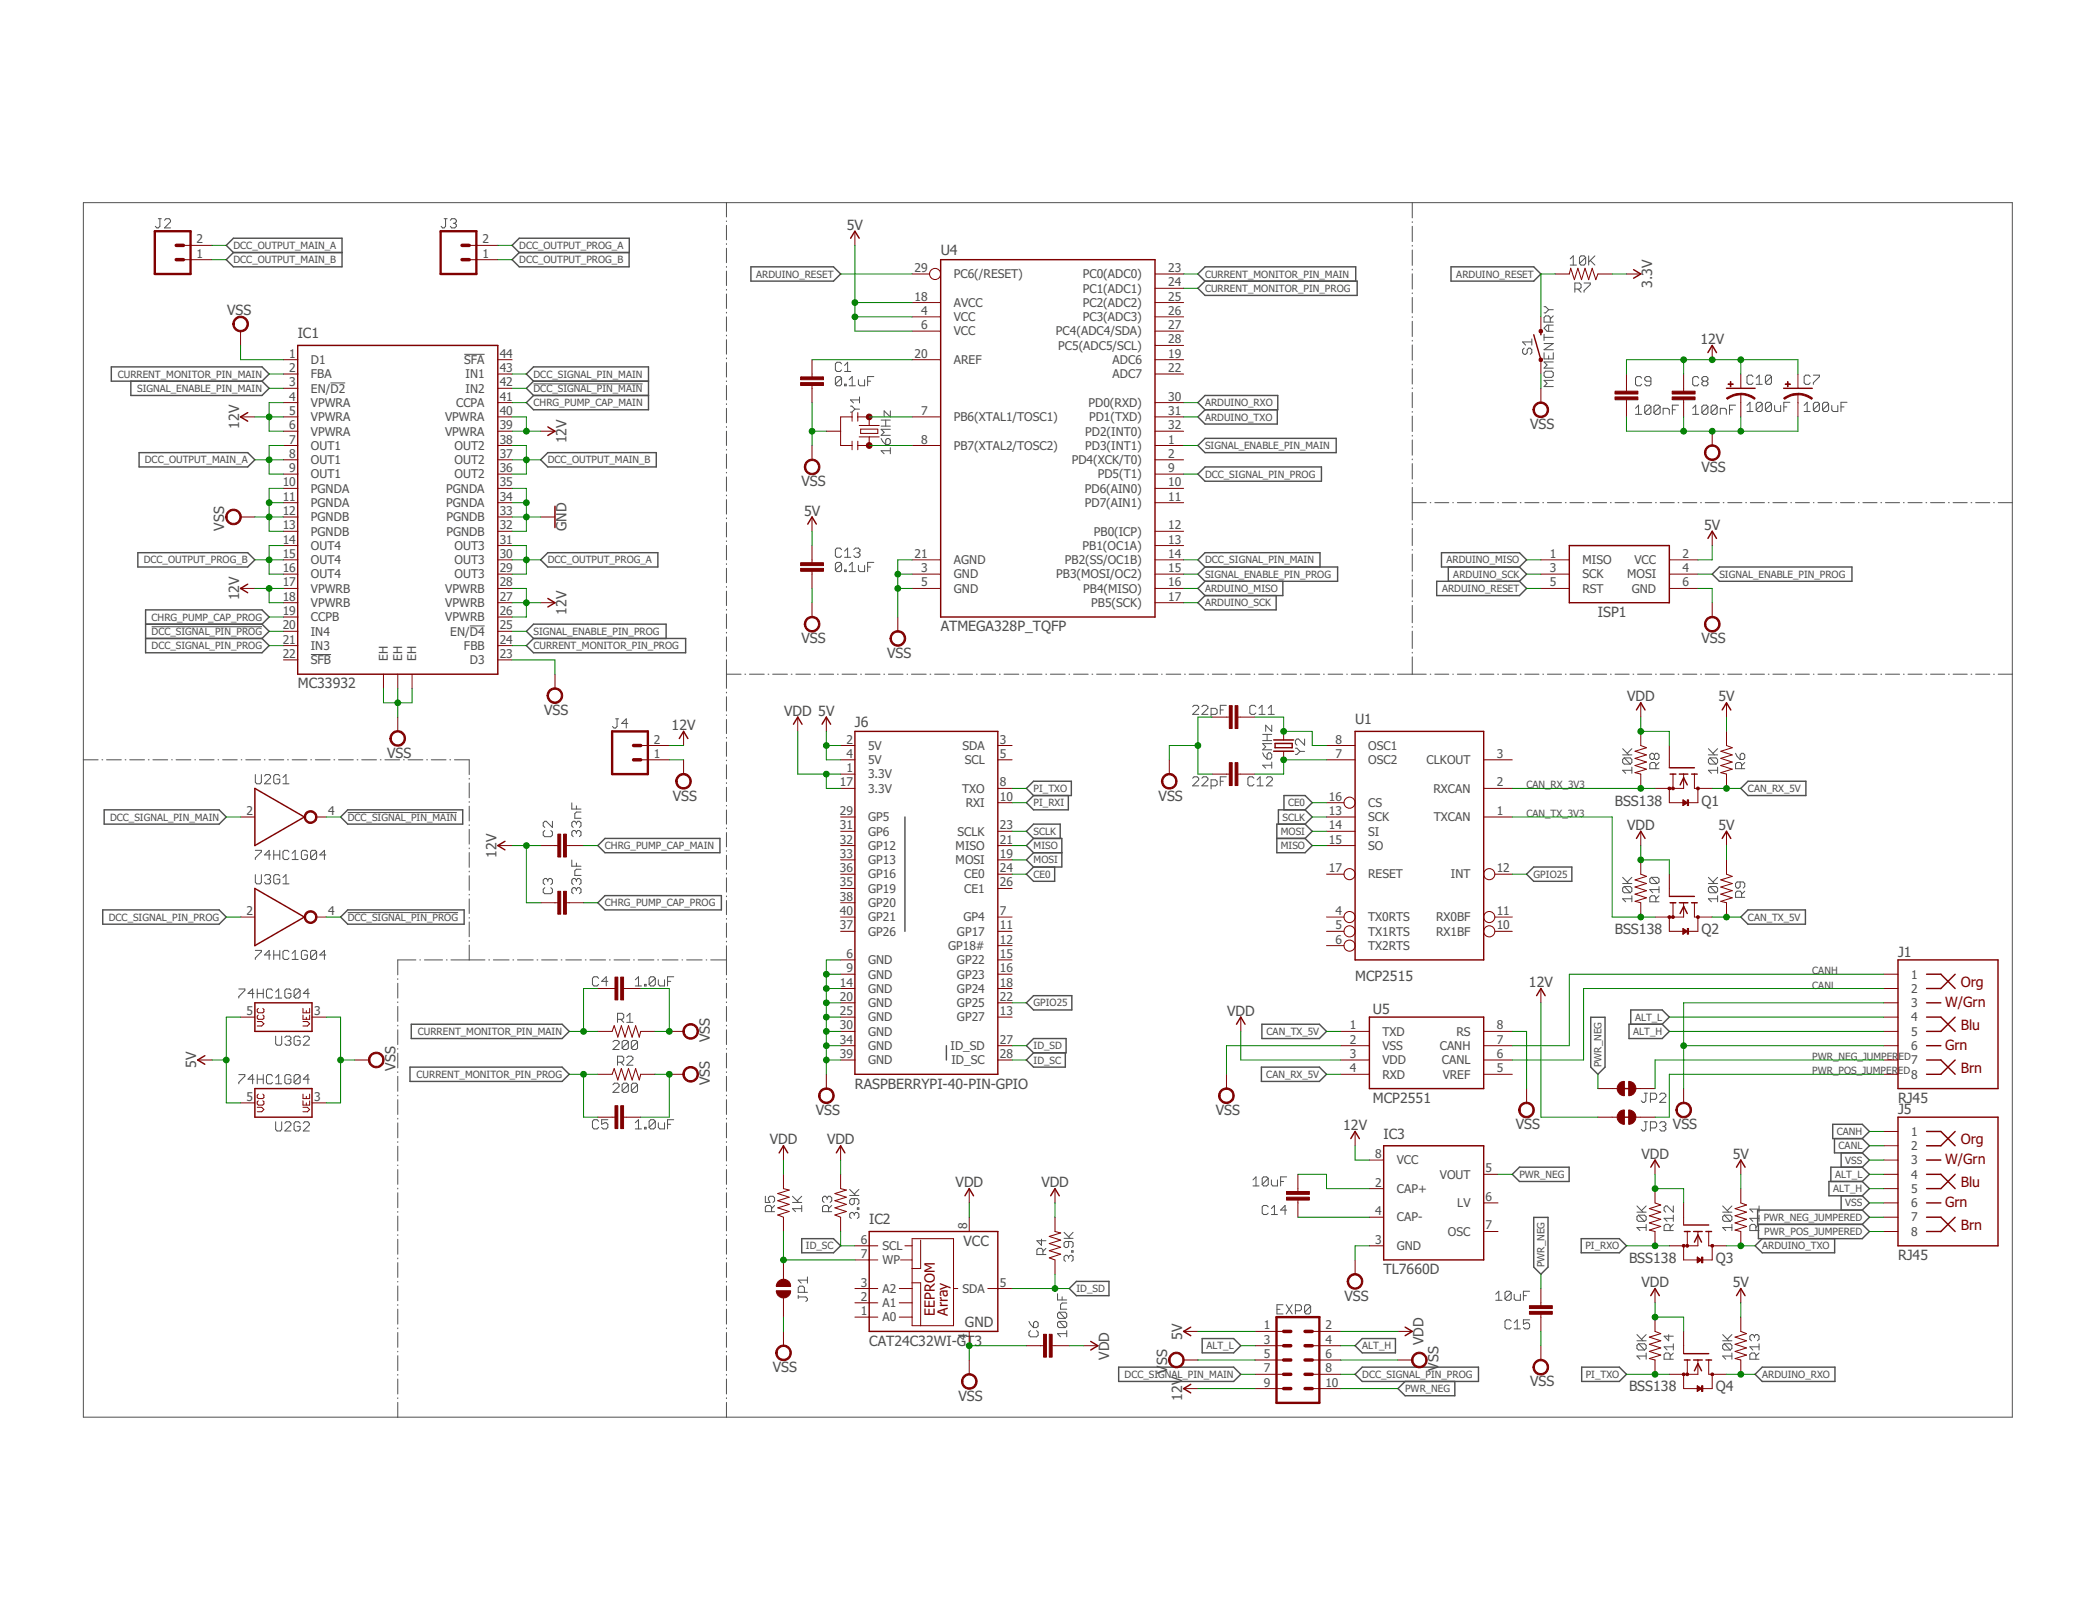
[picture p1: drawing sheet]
<svg xmlns="http://www.w3.org/2000/svg" width="279mm" height="216mm" viewBox="0 0 279 216" stroke-linecap="round" stroke-linejoin="round" font-family="sans-serif">
<defs><g id="words">
<g font-size="1.9" fill="#505050">
<text x="112.9" y="30.6">5V</text>
<text x="125.4" y="34">U4</text>
<text x="30.3" y="41.9">VSS</text>
<text x="220.2" y="38.4" transform="rotate(-90 220.2 38.4)">3.3V</text>
<text x="39.7" y="45.1">IC1</text>
<text x="226.7" y="45.9">12V</text>
<text x="31.9" y="57.2" transform="rotate(-90 31.9 57.2)">12V</text>
<text x="75.5" y="59.1" transform="rotate(-90 75.5 59.1)">12V</text>
<text x="204" y="57.2">VSS</text>
<text x="106.8" y="64.8">VSS</text>
<text x="226.8" y="62.9">VSS</text>
<text x="29.9" y="70.7" transform="rotate(-90 29.9 70.7)">VSS</text>
<text x="75.5" y="70.8" transform="rotate(-90 75.5 70.8)">GND</text>
<text x="107.2" y="68.7">5V</text>
<text x="227.2" y="70.6">5V</text>
<text x="31.9" y="80" transform="rotate(-90 31.9 80)">12V</text>
<text x="75.5" y="81.9" transform="rotate(-90 75.5 81.9)">12V</text>
<text x="213" y="82.2">ISP1</text>
<text x="106.8" y="85.8">VSS</text>
<text x="118.3" y="87.7">VSS</text>
<text x="125.4" y="84.1">ATMEGA328P_TQFP</text>
<text x="226.8" y="85.8">VSS</text>
<text x="39.7" y="91.7">MC33932</text>
<text x="72.5" y="95.3">VSS</text>
<text x="104.5" y="95.4">VDD 5V</text>
<text x="216.9" y="93.5">VDD</text>
<text x="229.1" y="93.5">5V</text>
<text x="51.6" y="101">VSS</text>
<text x="89.5" y="97.3">12V</text>
<text x="114" y="96.9">J6</text>
<text x="180.6" y="96.5">U1</text>
<text x="89.7" y="106.7">VSS</text>
<text x="154.4" y="106.7">VSS</text>
<text x="215.3" y="107.4">BSS138</text>
<text x="226.8" y="107.4">Q1</text>
<text x="216.9" y="110.6">VDD</text>
<text x="229.1" y="110.6">5V</text>
<text x="66.2" y="114.3" transform="rotate(-90 66.2 114.3)">12V</text>
<text x="215.3" y="124.5">BSS138</text>
<text x="226.8" y="124.5">Q2</text>
<text x="180.6" y="130.8">MCP2515</text>
<text x="203.8" y="131.6">12V</text>
<text x="253" y="127.6">J1</text>
<text x="163.6" y="135.4">VDD</text>
<text x="183" y="135.1">U5</text>
<text x="26.2" y="142.3" transform="rotate(-90 26.2 142.3)">5V</text>
<text x="52.7" y="142.7" transform="rotate(-90 52.7 142.7)">VSS</text>
<text x="94.6" y="138.9" transform="rotate(-90 94.6 138.9)">VSS</text>
<text x="94.6" y="144.6" transform="rotate(-90 94.6 144.6)">VSS</text>
<text x="108.7" y="148.6">VSS</text>
<text x="114" y="145.1">RASPBERRYPI-40-PIN-GPIO</text>
<text x="162.1" y="148.6">VSS</text>
<text x="183" y="147">MCP2551</text>
<text x="253" y="147">RJ45</text>
<text x="253" y="148.5">J5</text>
<text x="102.6" y="152.5">VDD</text>
<text x="110.2" y="152.5">VDD</text>
<text x="179" y="150.6">12V</text>
<text x="184.4" y="151.7">IC3</text>
<text x="202.1" y="150.5">VSS</text>
<text x="218.8" y="154.4">VDD</text>
<text x="223" y="150.5">VSS</text>
<text x="231" y="154.4">5V</text>
<text x="127.4" y="158.2">VDD</text>
<text x="138.8" y="158.2">VDD</text>
<text x="115.9" y="163.2">IC2</text>
<text x="128.4" y="166">VCC</text>
<text x="253" y="167.9">RJ45</text>
<text x="179.2" y="173.4">VSS</text>
<text x="184.4" y="169.8">TL7660D</text>
<text x="217.2" y="168.3">BSS138</text>
<text x="218.8" y="171.5">VDD</text>
<text x="228.7" y="168.3">Q3</text>
<text x="231" y="171.5">5V</text>
<text x="115.9" y="179.4">CAT24C32WI-GT3</text>
<text x="128.6" y="176.9">GND</text>
<text x="157.6" y="178.5" transform="rotate(-90 157.6 178.5)">5V</text>
<text x="189.8" y="179.3" transform="rotate(-90 189.8 179.3)">VDD</text>
<text x="103" y="182.9">VSS</text>
<text x="147.9" y="181.2" transform="rotate(-90 147.9 181.2)">VDD</text>
<text x="155.6" y="183.1" transform="rotate(-90 155.6 183.1)">V</text>
<text x="155.6" y="181.9" transform="rotate(-90 155.6 181.9)">SS</text>
<text x="191.8" y="182.7" transform="rotate(-90 191.8 182.7)">VSS</text>
<text x="204" y="184.8">VSS</text>
<text x="217.2" y="185.4">BSS138</text>
<text x="228.7" y="185.4">Q4</text>
<text x="127.8" y="186.7">VSS</text>
<text x="157.6" y="186.7" transform="rotate(-90 157.6 186.7)">12V</text>
</g>
<g font-size="1.9" fill="#800000">
<text x="261.4" y="131.6">Org</text>
<text x="259.3" y="134.2">W/Grn</text>
<text x="261.4" y="137.3">Blu</text>
<text x="259.3" y="139.9">Grn</text>
<text x="261.4" y="143">Brn</text>
<text x="259.3" y="155.2">W/Grn</text>
<text x="261.4" y="152.5">Org</text>
<text x="259.3" y="160.9">Grn</text>
<text x="261.4" y="158.2">Blu</text>
<text x="261.4" y="163.9">Brn</text>
<text x="124.6" y="175.4" transform="rotate(-90 124.6 175.4)">EEPROM</text>
<text x="126.3" y="175.4" transform="rotate(-90 126.3 175.4)">Array</text>
</g>
<g font-size="1.6" fill="#505050">
<text x="26.2" y="34.4">1</text>
<text x="26.2" y="32.4">2</text>
<text x="64.3" y="34.4">1</text>
<text x="64.3" y="32.4">2</text>
<text x="121.9" y="40.1">18</text>
<text x="121.9" y="36.3">29</text>
<text x="122.8" y="42">4</text>
<text x="127.1" y="40.9">AVCC</text>
<text x="127.1" y="37.1">PC6(/RESET)</text>
<text x="144.3" y="40.9">PC2(ADC2)</text>
<text x="144.3" y="39">PC1(ADC1)</text>
<text x="144.3" y="37.1">PC0(ADC0)</text>
<text x="155.7" y="42">26</text>
<text x="155.7" y="40.1">25</text>
<text x="155.7" y="38.2">24</text>
<text x="155.7" y="36.3">23</text>
<text x="38.6" y="47.7">1</text>
<text x="66.6" y="47.7">44</text>
<text x="121.9" y="47.7">20</text>
<text x="122.8" y="43.9">6</text>
<text x="127.1" y="42.8">VCC</text>
<text x="127.1" y="44.7">VCC</text>
<text x="140.8" y="44.7">PC4(ADC4/SDA)</text>
<text x="141.1" y="46.6">PC5(ADC5/SCL)</text>
<text x="144.3" y="42.8">PC3(ADC3)</text>
<text x="155.7" y="47.7">19</text>
<text x="155.7" y="45.8">28</text>
<text x="155.7" y="43.9">27</text>
<text x="38.6" y="49.6">2</text>
<text x="38.6" y="51.5">3</text>
<text x="38.6" y="53.4">4</text>
<text x="41.4" y="48.5">D1</text>
<text x="41.4" y="50.4">FBA</text>
<text x="41.4" y="52.3">EN/D2</text>
<text x="61.9" y="48.5">SFA</text>
<text x="62.1" y="52.3">IN2</text>
<text x="62.1" y="50.4">IN1</text>
<text x="66.6" y="53.4">41</text>
<text x="66.6" y="51.5">42</text>
<text x="66.6" y="49.6">43</text>
<text x="127.1" y="48.5">AREF</text>
<text x="148.3" y="50.4">ADC7</text>
<text x="148.3" y="48.5">ADC6</text>
<text x="155.7" y="53.4">30</text>
<text x="155.7" y="49.6">22</text>
<text x="38.6" y="55.3">5</text>
<text x="38.6" y="57.2">6</text>
<text x="38.6" y="59.1">7</text>
<text x="41.4" y="54.2">VPWRA</text>
<text x="41.4" y="56.1">VPWRA</text>
<text x="41.4" y="58">VPWRA</text>
<text x="41.4" y="59.9">OUT1</text>
<text x="59.3" y="58">VPWRA</text>
<text x="59.3" y="56.1">VPWRA</text>
<text x="60.6" y="59.9">OUT2</text>
<text x="60.8" y="54.2">CCPA</text>
<text x="66.6" y="59.1">38</text>
<text x="66.6" y="57.2">39</text>
<text x="66.6" y="55.3">40</text>
<text x="122.8" y="59.1">8</text>
<text x="122.8" y="55.3">7</text>
<text x="127.1" y="59.9">PB7(XTAL2/TOSC2)</text>
<text x="127.1" y="56.1">PB6(XTAL1/TOSC1)</text>
<text x="144.7" y="59.9">PD3(INT1)</text>
<text x="144.7" y="58">PD2(INT0)</text>
<text x="145.1" y="54.2">PD0(RXD)</text>
<text x="145.2" y="56.1">PD1(TXD)</text>
<text x="155.7" y="59.1">1</text>
<text x="155.7" y="57.2">32</text>
<text x="155.7" y="55.3">31</text>
<text x="37.7" y="64.8">10</text>
<text x="38.6" y="61">8</text>
<text x="38.6" y="62.9">9</text>
<text x="41.4" y="61.9">OUT1</text>
<text x="41.4" y="63.8">OUT1</text>
<text x="41.4" y="65.7">PGNDA</text>
<text x="59.5" y="65.7">PGNDA</text>
<text x="60.6" y="63.8">OUT2</text>
<text x="60.6" y="61.9">OUT2</text>
<text x="66.6" y="64.8">35</text>
<text x="66.6" y="62.9">36</text>
<text x="66.6" y="61">37</text>
<text x="142.9" y="61.9">PD4(XCK/T0)</text>
<text x="144.6" y="65.7">PD6(AIN0)</text>
<text x="146.3" y="63.8">PD5(T1)</text>
<text x="155.7" y="64.8">10</text>
<text x="155.7" y="62.9">9</text>
<text x="155.7" y="61">2</text>
<text x="37.7" y="66.7">11</text>
<text x="37.7" y="68.6">12</text>
<text x="37.7" y="70.5">13</text>
<text x="41.4" y="67.6">PGNDA</text>
<text x="41.4" y="69.5">PGNDB</text>
<text x="41.4" y="71.4">PGNDB</text>
<text x="59.5" y="67.6">PGNDA</text>
<text x="59.5" y="71.4">PGNDB</text>
<text x="59.5" y="69.5">PGNDB</text>
<text x="66.6" y="70.5">32</text>
<text x="66.6" y="68.6">33</text>
<text x="66.6" y="66.7">34</text>
<text x="144.6" y="67.6">PD7(AIN1)</text>
<text x="145.8" y="71.4">PB0(ICP)</text>
<text x="155.7" y="70.5">12</text>
<text x="155.7" y="66.7">11</text>
<text x="37.7" y="72.4">14</text>
<text x="37.7" y="74.3">15</text>
<text x="37.7" y="76.2">16</text>
<text x="41.4" y="73.3">OUT4</text>
<text x="41.4" y="75.2">OUT4</text>
<text x="41.4" y="77.1">OUT4</text>
<text x="60.6" y="77.1">OUT3</text>
<text x="60.6" y="75.2">OUT3</text>
<text x="60.6" y="73.3">OUT3</text>
<text x="66.6" y="76.2">29</text>
<text x="66.6" y="74.3">30</text>
<text x="66.6" y="72.4">31</text>
<text x="121.9" y="74.3">21</text>
<text x="122.8" y="76.2">3</text>
<text x="127.1" y="77.1">GND</text>
<text x="127.1" y="75.2">AGND</text>
<text x="140.8" y="77.1">PB3(MOSI/OC2)</text>
<text x="141.9" y="75.2">PB2(SS/OC1B)</text>
<text x="144.3" y="73.3">PB1(OC1A)</text>
<text x="155.7" y="76.2">15</text>
<text x="155.7" y="74.3">14</text>
<text x="155.7" y="72.4">13</text>
<text x="206.6" y="74.3">1</text>
<text x="206.6" y="76.2">3</text>
<text x="211" y="75.2">MISO</text>
<text x="211" y="77.1">SCK</text>
<text x="216.9" y="77.1">MOSI</text>
<text x="217.9" y="75.2">VCC</text>
<text x="224.3" y="76.2">4</text>
<text x="224.3" y="74.3">2</text>
<text x="37.7" y="78.2">17</text>
<text x="37.7" y="80.1">18</text>
<text x="37.7" y="82">19</text>
<text x="37.7" y="83.9">20</text>
<text x="41.4" y="79">VPWRB</text>
<text x="41.4" y="80.9">VPWRB</text>
<text x="41.4" y="82.8">CCPB</text>
<text x="59.4" y="82.8">VPWRB</text>
<text x="59.4" y="80.9">VPWRB</text>
<text x="59.4" y="79">VPWRB</text>
<text x="66.6" y="83.9">25</text>
<text x="66.6" y="82">26</text>
<text x="66.6" y="80.1">27</text>
<text x="66.6" y="78.2">28</text>
<text x="122.8" y="78.2">5</text>
<text x="127.1" y="79">GND</text>
<text x="144.4" y="79">PB4(MISO)</text>
<text x="145.5" y="80.9">PB5(SCK)</text>
<text x="155.7" y="80.1">17</text>
<text x="155.7" y="78.2">16</text>
<text x="206.6" y="78.2">5</text>
<text x="211" y="79">RST</text>
<text x="217.5" y="79">GND</text>
<text x="224.3" y="78.2">6</text>
<text x="37.7" y="85.8">21</text>
<text x="37.7" y="87.7">22</text>
<text x="41.4" y="84.7">IN4</text>
<text x="41.4" y="86.6">IN3</text>
<text x="41.4" y="88.5">SFB</text>
<text x="51.7" y="88.1" transform="rotate(-90 51.7 88.1)">EH</text>
<text x="53.6" y="88.1" transform="rotate(-90 53.6 88.1)">EH</text>
<text x="55.5" y="88.1" transform="rotate(-90 55.5 88.1)">EH</text>
<text x="60" y="84.7">EN/D4</text>
<text x="61.8" y="86.6">FBB</text>
<text x="62.6" y="88.5">D3</text>
<text x="66.6" y="87.7">23</text>
<text x="66.6" y="85.8">24</text>
<text x="87.2" y="101">1</text>
<text x="87.2" y="99.1">2</text>
<text x="112.8" y="101">4</text>
<text x="112.8" y="99.1">2</text>
<text x="115.7" y="101.8">5V</text>
<text x="115.7" y="99.9">5V</text>
<text x="128.3" y="99.9">SDA</text>
<text x="128.6" y="101.8">SCL</text>
<text x="133.3" y="99.1">3</text>
<text x="133.3" y="101">5</text>
<text x="178" y="99.1">8</text>
<text x="178" y="101">7</text>
<text x="182.4" y="99.9">OSC1</text>
<text x="182.4" y="101.8">OSC2</text>
<text x="190.2" y="101.8">CLKOUT</text>
<text x="199.5" y="101">3</text>
<text x="112" y="104.8">17</text>
<text x="112.8" y="102.9">1</text>
<text x="115.7" y="103.7">3.3V</text>
<text x="115.7" y="105.7">3.3V</text>
<text x="128.3" y="105.7">TXO</text>
<text x="128.7" y="107.6">RXI</text>
<text x="133.3" y="106.7">10</text>
<text x="133.3" y="104.8">8</text>
<text x="177.1" y="106.7">16</text>
<text x="182.4" y="107.6">CS</text>
<text x="191.1" y="105.7">RXCAN</text>
<text x="199.5" y="104.8">2</text>
<text x="32.8" y="108.6">2</text>
<text x="43.8" y="108.6">4</text>
<text x="112" y="108.6">29</text>
<text x="112" y="110.5">31</text>
<text x="112" y="112.4">32</text>
<text x="115.7" y="109.5">GP5</text>
<text x="115.7" y="111.4">GP6</text>
<text x="115.7" y="113.3">GP12</text>
<text x="127.4" y="113.3">MISO</text>
<text x="127.6" y="111.4">SCLK</text>
<text x="133.3" y="112.4">21</text>
<text x="133.3" y="110.5">23</text>
<text x="177.1" y="108.6">13</text>
<text x="177.1" y="110.5">14</text>
<text x="177.1" y="112.4">15</text>
<text x="182.4" y="109.5">SCK</text>
<text x="182.4" y="111.4">SI</text>
<text x="182.4" y="113.3">SO</text>
<text x="191.1" y="109.5">TXCAN</text>
<text x="199.5" y="108.6">1</text>
<text x="112" y="114.3">33</text>
<text x="112" y="118.1">35</text>
<text x="112" y="116.2">36</text>
<text x="115.7" y="115.2">GP13</text>
<text x="115.7" y="119">GP19</text>
<text x="115.7" y="117.1">GP16</text>
<text x="127.4" y="115.2">MOSI</text>
<text x="128.5" y="119">CE1</text>
<text x="128.5" y="117.1">CE0</text>
<text x="133.3" y="114.3">19</text>
<text x="133.3" y="118.1">26</text>
<text x="133.3" y="116.2">24</text>
<text x="177.1" y="116.2">17</text>
<text x="182.4" y="117.1">RESET</text>
<text x="193.4" y="117.1">INT</text>
<text x="199.5" y="116.2">12</text>
<text x="32.8" y="122">2</text>
<text x="43.8" y="122">4</text>
<text x="112" y="123.9">37</text>
<text x="112" y="120">38</text>
<text x="112" y="122">40</text>
<text x="115.7" y="124.7">GP26</text>
<text x="115.7" y="120.9">GP20</text>
<text x="115.7" y="122.8">GP21</text>
<text x="127.6" y="124.7">GP17</text>
<text x="128.4" y="122.8">GP4</text>
<text x="133.3" y="122">7</text>
<text x="133.3" y="123.9">11</text>
<text x="133.3" y="125.8">12</text>
<text x="178" y="122">4</text>
<text x="178" y="123.9">5</text>
<text x="178" y="125.8">6</text>
<text x="182.4" y="122.8">TX0RTS</text>
<text x="182.4" y="124.7">TX1RTS</text>
<text x="191.4" y="122.8">RX0BF</text>
<text x="191.4" y="124.7">RX1BF</text>
<text x="199.5" y="122">11</text>
<text x="199.5" y="123.9">10</text>
<text x="112" y="131.5">14</text>
<text x="112.8" y="129.6">9</text>
<text x="112.8" y="127.7">6</text>
<text x="115.7" y="130.4">GND</text>
<text x="115.7" y="128.5">GND</text>
<text x="126.4" y="126.6">GP18#</text>
<text x="127.6" y="128.5">GP22</text>
<text x="127.6" y="130.4">GP23</text>
<text x="133.3" y="127.7">15</text>
<text x="133.3" y="131.5">18</text>
<text x="133.3" y="129.6">16</text>
<text x="182.4" y="126.6">TX2RTS</text>
<text x="254.8" y="130.4">1</text>
<text x="32.8" y="135.3">5</text>
<text x="41.9" y="135.3">3</text>
<text x="112" y="135.3">25</text>
<text x="112" y="133.4">20</text>
<text x="112" y="137.2">30</text>
<text x="115.7" y="136.1">GND</text>
<text x="115.7" y="134.2">GND</text>
<text x="115.7" y="132.3">GND</text>
<text x="127.6" y="136.1">GP27</text>
<text x="127.6" y="134.2">GP25</text>
<text x="127.6" y="132.3">GP24</text>
<text x="133.3" y="135.3">13</text>
<text x="133.3" y="133.4">22</text>
<text x="179.9" y="137.2">1</text>
<text x="199.5" y="137.2">8</text>
<text x="254.8" y="132.3">2</text>
<text x="254.8" y="134.2">3</text>
<text x="254.8" y="136.1">4</text>
<text x="112" y="139.1">34</text>
<text x="112" y="141">39</text>
<text x="115.7" y="138">GND</text>
<text x="115.7" y="139.9">GND</text>
<text x="115.7" y="141.8">GND</text>
<text x="126.7" y="139.9">ID_SD</text>
<text x="126.8" y="141.8">ID_SC</text>
<text x="133.3" y="139.1">27</text>
<text x="133.3" y="141">28</text>
<text x="179.9" y="139.1">2</text>
<text x="179.9" y="141">3</text>
<text x="179.9" y="142.9">4</text>
<text x="184.3" y="138">TXD</text>
<text x="184.3" y="139.9">VSS</text>
<text x="184.3" y="141.8">VDD</text>
<text x="184.3" y="143.7">RXD</text>
<text x="191.9" y="139.9">CANH</text>
<text x="192.2" y="141.8">CANL</text>
<text x="192.3" y="143.7">VREF</text>
<text x="194.1" y="138">RS</text>
<text x="199.5" y="142.9">5</text>
<text x="199.5" y="141">6</text>
<text x="199.5" y="139.1">7</text>
<text x="254.8" y="143.7">8</text>
<text x="254.8" y="141.8">7</text>
<text x="254.8" y="139.9">6</text>
<text x="254.8" y="138">5</text>
<text x="32.8" y="146.7">5</text>
<text x="41.9" y="146.7">3</text>
<text x="183.3" y="154.3">8</text>
<text x="186.2" y="155.2">VCC</text>
<text x="254.8" y="151.4">1</text>
<text x="254.8" y="153.3">2</text>
<text x="254.8" y="155.2">3</text>
<text x="183.3" y="158.1">2</text>
<text x="183.3" y="161.9">4</text>
<text x="186.2" y="159">CAP+</text>
<text x="191.9" y="157.1">VOUT</text>
<text x="194.3" y="160.9">LV</text>
<text x="198" y="160">6</text>
<text x="198" y="156.2">5</text>
<text x="254.8" y="157.1">4</text>
<text x="254.8" y="160.9">6</text>
<text x="254.8" y="159">5</text>
<text x="114.7" y="165.8">6</text>
<text x="114.7" y="167.7">7</text>
<text x="117.6" y="166.6">SCL</text>
<text x="128.9" y="163.8" transform="rotate(-90 128.9 163.8)">8</text>
<text x="183.3" y="165.8">3</text>
<text x="186.2" y="162.8">CAP-</text>
<text x="186.2" y="166.6">GND</text>
<text x="193" y="164.7">OSC</text>
<text x="198" y="163.8">7</text>
<text x="254.8" y="164.7">8</text>
<text x="254.8" y="162.8">7</text>
<text x="114.7" y="173.4">2</text>
<text x="114.7" y="171.5">3</text>
<text x="117.6" y="172.3">A2</text>
<text x="117.6" y="168.5">WP</text>
<text x="128.3" y="172.3">SDA</text>
<text x="133.3" y="171.5">5</text>
<text x="114.7" y="175.3">1</text>
<text x="117.6" y="176.1">A0</text>
<text x="117.6" y="174.2">A1</text>
<text x="128.9" y="178.6" transform="rotate(-90 128.9 178.6)">4</text>
<text x="168.5" y="179.1">3</text>
<text x="168.5" y="177.2">1</text>
<text x="176.7" y="179.1">4</text>
<text x="176.7" y="177.2">2</text>
<text x="168.5" y="184.8">9</text>
<text x="168.5" y="182.9">7</text>
<text x="168.5" y="181">5</text>
<text x="176.7" y="184.8">10</text>
<text x="176.7" y="182.9">8</text>
<text x="176.7" y="181">6</text>
</g>
<g font-size="1.3" fill="#505050">
<text x="31.1" y="35.1">DCC_OUTPUT_MAIN_B</text>
<text x="31.1" y="33.2">DCC_OUTPUT_MAIN_A</text>
<text x="69.2" y="35.1">DCC_OUTPUT_PROG_B</text>
<text x="69.2" y="33.2">DCC_OUTPUT_PROG_A</text>
<text x="100.8" y="37">ARDUINO_RESET</text>
<text x="160.6" y="37">CURRENT_MONITOR_PIN_MAIN</text>
<text x="160.6" y="38.9">CURRENT_MONITOR_PIN_PROG</text>
<text x="194.1" y="37">ARDUINO_RESET</text>
<text x="15.7" y="50.3">CURRENT_MONITOR_PIN_MAIN</text>
<text x="18.3" y="52.2">SIGNAL_ENABLE_PIN_MAIN</text>
<text x="71.1" y="50.3">DCC_SIGNAL_PIN_MAIN</text>
<text x="71.1" y="52.2">DCC_SIGNAL_PIN_MAIN</text>
<text x="71.1" y="54.1">CHRG_PUMP_CAP_MAIN</text>
<text x="160.6" y="59.9">SIGNAL_ENABLE_PIN_MAIN</text>
<text x="160.6" y="56">ARDUINO_TXO</text>
<text x="160.6" y="54.1">ARDUINO_RXO</text>
<text x="19.3" y="61.8">DCC_OUTPUT_MAIN_A</text>
<text x="73" y="61.8">DCC_OUTPUT_MAIN_B</text>
<text x="160.6" y="63.7">DCC_SIGNAL_PIN_PROG</text>
<text x="19.2" y="75.1">DCC_OUTPUT_PROG_B</text>
<text x="73" y="75.1">DCC_OUTPUT_PROG_A</text>
<text x="160.6" y="75.1">DCC_SIGNAL_PIN_MAIN</text>
<text x="160.6" y="77">SIGNAL_ENABLE_PIN_PROG</text>
<text x="192.8" y="75.1">ARDUINO_MISO</text>
<text x="193.7" y="77">ARDUINO_SCK</text>
<text x="229.2" y="77">SIGNAL_ENABLE_PIN_PROG</text>
<text x="20.2" y="82.7">CHRG_PUMP_CAP_PROG</text>
<text x="160.6" y="78.9">ARDUINO_MISO</text>
<text x="160.6" y="80.8">ARDUINO_SCK</text>
<text x="192.2" y="78.9">ARDUINO_RESET</text>
<text x="20.2" y="86.5">DCC_SIGNAL_PIN_PROG</text>
<text x="20.2" y="84.6">DCC_SIGNAL_PIN_PROG</text>
<text x="71.1" y="86.5">CURRENT_MONITOR_PIN_PROG</text>
<text x="71.1" y="84.6">SIGNAL_ENABLE_PIN_PROG</text>
<text x="137.8" y="105.6">PI_TXO</text>
<text x="137.8" y="107.5">PI_RXI</text>
<text x="171.7" y="107.5">CE0</text>
<text x="203.5" y="105.1">CAN_RX_3V3</text>
<text x="233" y="105.6">CAN_RX_5V</text>
<text x="14.7" y="109.4">DCC_SIGNAL_PIN_MAIN</text>
<text x="46.4" y="109.4">DCC_SIGNAL_PIN_MAIN</text>
<text x="80.6" y="113.2">CHRG_PUMP_CAP_MAIN</text>
<text x="137.8" y="111.3">SCLK</text>
<text x="137.8" y="113.2">MISO</text>
<text x="170.7" y="113.2">MISO</text>
<text x="170.7" y="111.3">MOSI</text>
<text x="171" y="109.4">SCLK</text>
<text x="203.5" y="108.9">CAN_TX_3V3</text>
<text x="137.8" y="115.1">MOSI</text>
<text x="137.8" y="117">CE0</text>
<text x="204.4" y="117">GPIO25</text>
<text x="14.5" y="122.7">DCC_SIGNAL_PIN_PROG</text>
<text x="46.4" y="122.7">DCC_SIGNAL_PIN_PROG</text>
<text x="80.6" y="120.8">CHRG_PUMP_CAP_PROG</text>
<text x="233" y="122.7">CAN_TX_5V</text>
<text x="241.6" y="129.8">CANH</text>
<text x="241.6" y="131.7">CANL</text>
<text x="55.7" y="137.9">CURRENT_MONITOR_PIN_MAIN</text>
<text x="137.8" y="134.1">GPIO25</text>
<text x="168.8" y="137.9">CAN_TX_5V</text>
<text x="217.7" y="137.9">ALT_H</text>
<text x="218" y="136">ALT_L</text>
<text x="55.5" y="143.6">CURRENT_MONITOR_PIN_PROG</text>
<text x="137.8" y="139.8">ID_SD</text>
<text x="137.8" y="141.7">ID_SC</text>
<text x="168.8" y="143.6">CAN_RX_5V</text>
<text x="213.5" y="142.2" transform="rotate(-90 213.5 142.2)">PWR_NEG</text>
<text x="241.6" y="143.2">PWR_POS_JUMPERED</text>
<text x="241.6" y="141.3">PWR_NEG_JUMPER</text>
<text x="253.1" y="141.3">ED</text>
<text x="244.8" y="151.3">CANH</text>
<text x="245.1" y="153.2">CANL</text>
<text x="246" y="155.1">VSS</text>
<text x="202.5" y="157">PWR_NEG</text>
<text x="244.4" y="158.9">ALT_H</text>
<text x="244.6" y="157">ALT_L</text>
<text x="246" y="160.8">VSS</text>
<text x="107.4" y="166.5">ID_SC</text>
<text x="211.3" y="166.5">PI_RXO</text>
<text x="234.9" y="166.5">ARDUINO_TXO</text>
<text x="235.1" y="162.7">PWR_NEG_JUMPERED</text>
<text x="235.2" y="164.6">PWR_POS_JUMPERED</text>
<text x="143.5" y="172.2">ID_SD</text>
<text x="205.9" y="168.9" transform="rotate(-90 205.9 168.9)">PWR_NEG</text>
<text x="160.8" y="179.8">ALT_L</text>
<text x="181.6" y="179.8">ALT_H</text>
<text x="149.9" y="183.6">DCC_SIGNAL_PIN_MAIN</text>
<text x="181.6" y="183.6">DCC_SIGNAL_PIN_PROG</text>
<text x="187.3" y="185.5">PWR_NEG</text>
<text x="211.4" y="183.6">PI_TXO</text>
<text x="234.9" y="183.6">ARDUINO_RXO</text>
</g>
</g></defs>
<g fill="none" stroke="#505050" stroke-width=".13">
<path d="M11.1 27h257.1v161.9h-257.1zM21.1 29.1h.4M21.3 29.1v1.1l-.2 .2h-.2l-.2-.2M21.9 29.4l.2-.3h.4l.2 .3v.1l-.8 .9h.8M59.2 29.1h.4M59.4 29.1v1.1l-.2 .2h-.2l-.2-.2M60 29.4l.2-.3h.4l.2 .3v.1l-.2 .3M60.4 29.8h.2M60.6 29.8l.2 .2v.2l-.2 .2h-.4l-.2-.2M96.8 27v1.9M96.8 29.4v.1M96.8 30v2"/>
<path d="M96.8 32.5v.1M96.8 33.1v1.9M96.8 35.5v.1M96.8 36.1v2M96.8 38.6v.1M96.8 39.2v1.9M188.3 27v2M188.3 29.5v.2M188.3 30.2v2M188.3 32.7v.1M188.3 33.3v2.1M188.3 35.9v.1"/>
<path d="M188.3 36.5v2M188.3 39v.1M188.3 39.6v2.1M209.3 34.5l.4-.4v1.2M209.3 35.3h.8M209.9 38.5h.6l.3-.2v-.4l-.3-.2h-.6v1.2M210.3 38.5l.5 .4M211.2 37.7h.8v.2l-.8 .8v.2M211.4 34.3v.8l-.2 .2h-.4l-.3-.2M211.4 34.3l-.2-.2h-.4l-.3 .2v.8M211.4 34.3l-.9 .8M211.8 34.1v1.2"/>
<path d="M212 34.7l.6 .6M212.6 34.1l-.8 .8M44 51h2M61.9 47.2h2.7M71.1 51.2h14.6M96.8 41.6v.1M96.8 42.2v2M96.8 44.7v.1M96.8 45.3v1.9M96.8 47.7v.1M96.8 48.3v1.9M96.8 50.8v.1"/>
<path d="M96.8 51.4v1.9M96.8 53.8v.1M96.8 54.4v1.9M96.8 56.9v.1M96.8 57.5v1.9M96.8 59.9v.1M112.2 48.5l-.2-.2h-.4l-.2 .2v.8l.2 .2h.4l.2-.2M112.2 50.4l-.2-.2h-.4l-.2 .2v.8M112.2 50.4v.8l-.2 .2h-.4l-.2-.2M112.2 50.4l-.8 .8M112.6 51.2h.2v.2h-.2zM112.6 49.5h.8"/>
<path d="M112.6 48.7l.4-.4v1.2M113.2 51.4h.8M113.2 50.6l.4-.4v1.2M113.4 54.1h.2l.4 .4M114 54.5l-.4 .4h-.2M114 54.5h.6M114.4 50.6v.6l.2 .2h.7v-.8M114.6 53.3h-1.2l.4 .4M114.6 52.9v.8M115.7 50.8h.4M116.5 50.2h-.8v1.2M117.5 58.4l.2 .4 .4 .4"/>
<path d="M117.5 56.8h1.2M117.5 56h1.2M118.1 56v.8M118.3 58.4h.2l.2 .3v.4l-.2 .1h-.4v-.5zM118.7 54.8v.8l-.8-.8v.8M118.7 59.7v.8M118.7 57.2h-1.2l.4 .4-.4 .4h1.2M188.3 42.2v.1M188.3 42.8v2.1M188.3 45.4v.1M188.3 46v2M188.3 48.5v.1"/>
<path d="M188.3 49.1v2.1M188.3 51.7v.1M188.3 52.3v2M188.3 54.8v.1M188.3 55.5v2M188.3 58v.1M188.3 58.6v2.1M203.2 46.4l-.2 .2v.4l.2 .2h.2l.2-.2v-.4l.2-.2h.2l.2 .2v.4l-.2 .2M204.2 45.2v.8M204.2 45.6h-1.2l.4 .4M205.8 44.6v.8M205.8 47v.8h1.3v-.8"/>
<path d="M205.8 49.7l.2-.2h.8l.3 .2v.4l-.3 .2h-.8l-.2-.2zM205.8 45.8h1.3l-1.3 .8h1.3M205.8 45h1.3M205.8 40.9h.2l.4 .4M206.4 43.3v.9M206.4 47.4v.4M206.4 41.3l-.4 .4h-.2M206.4 41.3h.7M206.7 42.9v-.6l-.3-.2h-.4l-.2 .2v.6h1.3M207.1 50.7h-1.3l.4 .4-.4 .4h1.3M207.1 48.2h-1.3l.4 .4-.4 .5h1.3M207.1 43.3h-.9l-.4 .4 .4 .5h.9"/>
<path d="M207.1 42.1l-.4 .4M218 55.2h.8M218 54.4l.4-.4v1.2M218.8 50.4l-.2-.2h-.4l-.2 .2v.8l.2 .2h.4l.2-.2M220.1 50.8h-.6l-.3-.2v-.2l.3-.2h.4l.2 .2v.8l-.2 .2h-.4l-.3-.2M220.1 54.2v.8l-.2 .2h-.4l-.3-.2M220.1 54.2l-.2-.2h-.4l-.3 .2v.8M220.1 54.2l-.9 .8M221.3 54.2v.8l-.2 .2h-.4l-.2-.2M221.3 54.2l-.2-.2h-.4l-.2 .2v.8M221.3 54.2l-.8 .8M221.7 55.2v-.8h.6l.2 .2v.6"/>
<path d="M222.9 54.6h.4M223.8 54h-.9v1.2M225.6 54.4l.4-.4v1.2M225.6 55.2h.8M226.4 50.4l-.1-.2h-.5l-.2 .2v.8l.2 .2h.5l.1-.2M227.1 50.8l-.2-.2v-.2l.2-.2h.4l.2 .2v.2l-.2 .2M227.1 50.8l-.2 .2v.2l.2 .2h.4l.2-.2v-.2l-.2-.2M227.1 50.8h.4M227.7 54.2v.8l-.2 .2h-.4l-.2-.2M227.7 54.2l-.2-.2h-.4l-.2 .2v.8M227.7 54.2l-.8 .8M228.9 54.2v.8l-.2 .2h-.4l-.2-.2"/>
<path d="M228.9 54.2l-.2-.2h-.4l-.2 .2v.8M228.9 54.2l-.8 .8M229.3 55.2v-.8h.6l.2 .2v.6M230.5 54.6h.4M231.4 54h-.9v1.2M232.9 54.8h.8M232.9 54l.4-.4v1.2M233.7 50.2l-.2-.2h-.4l-.2 .2v.8l.2 .2h.4l.2-.2M234.1 51.2h.8M234.1 50.4l.4-.4v1.2M234.9 53.8v.8l-.2 .2h-.4l-.2-.2M234.9 53.8l-.2-.2h-.4l-.2 .2v.8"/>
<path d="M234.9 53.8l-.8 .8M236.1 53.8v.8l-.2 .2h-.4l-.2-.2M236.1 53.8l-.2-.2h-.4l-.2 .2v.8M236.1 50.2l-.2-.2h-.4l-.2 .2v.8M236.1 50.2v.8l-.2 .2h-.4l-.2-.2M236.1 53.8l-.8 .8M236.1 50.2l-.8 .8M236.6 54v.6l.2 .2h.6v-.8M237.8 54.2h.4M238.6 53.6h-.8v1.2M240.5 54l.4-.4v1.2M240.5 54.8h.8"/>
<path d="M241.3 50.2l-.2-.2h-.4l-.2 .2v.8l.2 .2h.4l.2-.2M241.7 50h.8v.2l-.8 .8v.2M242.5 53.8v.8l-.2 .2h-.4l-.2-.2M242.5 53.8l-.2-.2h-.4l-.2 .2v.8M242.5 53.8l-.8 .8M243.8 53.8v.8l-.2 .2h-.5l-.1-.2M243.8 53.8l-.2-.2h-.5l-.1 .2v.8M243.8 53.8l-.8 .8M244.2 54v.6l.2 .2h.6v-.8M245.4 54.2h.4M246.2 53.6h-.8v1.2M96.8 60.5v1.9"/>
<path d="M96.8 62.9v.1M96.8 63.6v1.9M96.8 66v.1M96.8 66.6v1.9M96.8 69v.1M96.8 69.6v2M96.8 72.1v.1M96.8 72.7v1.9M96.8 75.1v.1M96.8 75.7v2M96.8 78.2v.1M96.8 78.8v1.9"/>
<path d="M112.2 73.3l-.2-.3h-.4l-.2 .3v.8l.2 .2h.4l.2-.2M112.2 75.2l-.2-.2h-.4l-.2 .2v.8M112.2 75.2v.8l-.2 .2h-.4l-.2-.2M112.2 75.2l-.8 .8M112.6 76h.2v.2h-.2zM112.6 73.4l.4-.4v1.3M112.6 74.3h.8M113.2 75.4l.4-.4v1.2M113.2 76.2h.8M113.8 73.3l.2-.3h.4l.2 .3v.1l-.2 .3M114.2 73.7h.2M114.4 75.4v.6l.2 .2h.7v-.8"/>
<path d="M114.4 73.7l.2 .2v.2l-.2 .2h-.4l-.2-.2M115.7 75.6h.4M116.5 75h-.8v1.2M118.7 60.1h-1.2l.4 .4M188.3 61.2v.1M188.3 61.8v2M188.3 64.3v.1M188.3 65v4.3M188.3 69.8v.1M188.3 70.4v2.3M188.3 73.2v.1M188.3 73.9v2.2"/>
<path d="M188.3 76.7v.1M188.3 77.3v2.3M188.3 67h1.8M190.6 67h.1M191.3 67h1.8M193.7 67h.1M194.3 67h1.8M196.7 67h.1M197.3 67h1.8M199.6 67h.1M200.3 67h1.8M202.6 67h.2"/>
<path d="M203.3 67h1.8M205.7 67h.1M206.3 67h1.9M208.7 67h.1M209.3 67h1.9M211.7 67h.1M212.3 67h1.9M214.7 67h.1M215.3 67h1.9M217.7 67h.1M218.3 67h1.9M220.7 67h.1"/>
<path d="M221.3 67h1.9M223.7 67h.1M224.3 67h1.9M226.7 67h.1M227.3 67h1.9M229.7 67h.1M230.3 67h1.9M232.7 67h.1M233.3 67h1.9M235.7 67h.1M236.3 67h1.9M238.7 67h.1"/>
<path d="M239.3 67h1.9M241.7 67h.1M242.3 67h1.9M244.7 67h.1M245.3 67h1.9M247.7 67h.1M248.3 67h1.9M250.7 67h.1M251.3 67h1.9M253.7 67h.1M254.3 67h1.9M256.7 67h.1"/>
<path d="M257.3 67h1.9M259.7 67h.1M260.3 67h1.9M262.7 67h.1M263.4 67h1.8M265.7 67h.2M266.4 67h1.8M20.2 83.5h14.7M41.4 87.2h2.7M62.6 83.4h2M82.1 95.8h.4M82.3 95.8v1l-.2 .2h-.2l-.3-.2"/>
<path d="M83.7 96.4h-.8l.6-.6v1.2M96.8 81.2v.1M96.8 81.8v2M96.8 84.3v.1M96.8 84.9v1.9M96.8 87.3v.1M96.8 87.9v3.8M96.8 92.2v.2M96.8 92.9v1.9M96.8 95.3v.1M96.8 95.9v1.9M96.8 98.3v.1"/>
<path d="M96.8 98.9v1.9M96.8 89.9h2M99.3 89.9h.1M99.9 89.9h2M102.4 89.9h.1M103 89.9h2M105.5 89.9h.1M106.1 89.9h1.9M108.6 89.9h.1M109.2 89.9h1.9M111.6 89.9h.1M112.2 89.9h2"/>
<path d="M114.7 89.9h.1M115.3 89.9h2M117.8 89.9h.1M118.4 89.9h2M120.9 89.9h.1M121.5 89.9h2M124 89.9h.1M124.6 89.9h2M127.1 89.9h.1M127.7 89.9h1.9M130.2 89.9h.1M130.8 89.9h1.9"/>
<path d="M133.2 89.9h.1M133.8 89.9h2M136.3 89.9h.1M136.9 89.9h2M139.4 89.9h.1M140 89.9h2M142.5 89.9h.1M143.1 89.9h2M145.6 89.9h.1M146.2 89.9h1.9M148.7 89.9h.1M149.3 89.9h1.9"/>
<path d="M151.7 89.9h.1M152.4 89.9h1.9M154.8 89.9h.1M155.4 89.9h2M157.9 89.9h.1M158.5 89.9h2M159 94.2l.2-.2h.4l.2 .2v.2l-.8 .8h.8M160.2 94.2l.2-.2h.4l.2 .2v.2l-.8 .8h.8M161 89.9h.1M161.4 95.2h.6l.2-.2v-.4l-.2-.2h-.6v1.2M161.6 89.9h2M162.7 94.6h.4"/>
<path d="M163.5 94h-.8v1.2M164.1 89.9h.1M164.7 89.9h1.9M167.2 89.9h.1M167.4 94.2l-.2-.2h-.4l-.2 .2v.8l.2 .2h.4l.2-.2M167.8 89.9h1.9M167.8 95.2h.8M167.8 94.4l.4-.4v1.2M168.3 98.7h1.2M168.3 97.9h1.2M168.9 97.9v.8M169.1 95.2h.8"/>
<path d="M169.1 94.4l.4-.4v1.2M169.5 96.6v.9l-.8-.9v.9M169.5 99.1h-1.2l.4 .4-.4 .4h1.2M170.2 89.9h.1M170.9 89.9h1.9M172.7 99.7h.2l.4 .4M173.3 89.9h.1M173.9 98.5v.8l-.8-.8h-.2l-.2 .2v.4l.2 .2M173.9 89.9h2M176.4 89.9h.1M177 89.9h2M179.5 89.9h.1"/>
<path d="M180.1 89.9h2M182.6 89.9h.1M183.2 89.9h2M185.7 89.9h.1M186.3 89.9h3.8M188.3 80.1v.1M188.3 80.7v2.3M188.3 83.5v.1M188.3 84.1v2.3M188.3 86.9v.1M188.3 87.5v2.4M190.6 89.9h.1"/>
<path d="M191.3 89.9h1.8M193.7 89.9h.1M194.3 89.9h1.8M196.7 89.9h.1M197.3 89.9h1.8M199.6 89.9h.1M200.3 89.9h1.8M202.6 89.9h.2M203.3 89.9h1.8M205.7 89.9h.1M206.3 89.9h1.9M208.7 89.9h.1"/>
<path d="M209.3 89.9h1.9M211.7 89.9h.1M212.3 89.9h1.9M214.7 89.9h.1M215.3 89.9h1.9M216.3 99.8l.8 .8M217.5 99.8l-.6 .6M217.7 89.9h.1M218.3 89.9h1.9M220.7 89.9h.1M221.3 89.9h1.9M223.7 89.9h.1"/>
<path d="M224.3 89.9h1.9M226.7 89.9h.1M227.3 89.9h1.9M227.7 99.8l.8 .8M229 99.8l-.7 .6M229.7 89.9h.1M230.3 89.9h1.9M232.7 89.9h.1M233.3 89.9h1.9M235.7 89.9h.1M236.3 89.9h1.9M238.7 89.9h.1"/>
<path d="M239.3 89.9h1.9M241.7 89.9h.1M242.3 89.9h1.9M244.7 89.9h.1M245.3 89.9h1.9M247.7 89.9h.1M248.3 89.9h1.9M250.7 89.9h.1M251.3 89.9h1.9M253.7 89.9h.1M254.3 89.9h1.9M256.7 89.9h.1"/>
<path d="M257.3 89.9h1.9M259.7 89.9h.1M260.3 89.9h1.9M262.7 89.9h.1M263.4 89.9h1.8M265.7 89.9h.2M266.4 89.9h1.8M11.1 101.3h2M13.6 101.3h.1M14.2 101.3h2M16.7 101.3h.1M17.3 101.3h2"/>
<path d="M19.8 101.3h.1M20.4 101.3h2M22.9 101.3h.1M23.5 101.3h1.9M26 101.3h.1M26.6 101.3h1.9M29.1 101.3h.1M29.7 101.3h1.9M32.2 101.3h.1M32.8 101.3h1.9M34 103.2v1l.2 .3h.4l.2-.3v-1M34 113.3h.8v.2l-.8 .8v.3"/>
<path d="M34 116.6v1l.2 .2h.4l.2-.2v-1M35.2 101.3h.1M35.3 103.4l.2-.2h.4l.2 .2v.2l-.8 .9h.8M35.3 116.8l.2-.2h.4l.2 .2v.2l-.2 .2M35.7 117.2h.2M35.9 101.3h1.9M35.9 117.2l.2 .2v.2l-.2 .2h-.4l-.2-.2M36.1 113.9h-.8l.6-.6v1.3M36.5 113.3v1.3M36.5 113.9h.8M37.3 103.4l-.2-.2h-.4l-.2 .2v.8l.2 .3h.4l.2-.3v-.4h-.4M37.3 116.8l-.2-.2h-.4l-.2 .2v.8l.2 .2h.4l.2-.2v-.4h-.4"/>
<path d="M37.3 113.3v1.3M37.7 104.5h.8M37.7 103.6l.4-.4v1.3M37.7 117l.4-.4v1.2M37.7 117.8h.8M38.3 101.3h.1M38.5 113.5l-.2-.2h-.4l-.2 .2v.8l.2 .3h.4l.2-.3M38.9 101.3h2M38.9 114.6h.9M38.9 113.7l.4-.4v1.3M41 113.5l-.2-.2h-.4l-.2 .2v.8l.2 .3h.4l.2-.3v-.4h-.4M41.4 101.3h.1"/>
<path d="M42 101.3h2M42.2 113.5l-.2-.2h-.4l-.2 .2v.8M42.2 113.5v.8l-.2 .3h-.4l-.2-.3M42.2 113.5l-.8 .8M43.4 113.9h-.8l.6-.6v1.3M44.5 101.3h.1M45.1 101.3h2M46.4 108.3h14.5M47.6 101.3h.1M48.2 101.3h2M50.7 101.3h.1M51.3 101.3h2"/>
<path d="M53.8 101.3h.1M54.4 101.3h2M56.9 101.3h.1M57.5 101.3h2M60 101.3h.1M60.6 101.3h1.9v1.9M62.5 103.7v.1M62.5 104.4v1.9M62.5 106.8v.1M62.5 107.4v2M62.5 109.9v.1M62.5 110.5v2"/>
<path d="M62.5 113v.1M62.5 113.6v2M62.5 116.1v.1M62.5 116.7v2M62.5 119.2v.1M62.5 119.8v2M72.6 110.7l-.2 .2v.4l.2 .2h.8l.2-.2v-.4l-.2-.2M72.6 118.3l-.2 .2v.4l.2 .2h.8l.2-.2v-.4l-.2-.2M73 117.3l-.2-.2h-.2l-.2 .2v.4l.2 .2M73 117.3l.2-.2h.2l.2 .2v.4l-.2 .2M73 117.3v.2M73.6 109.5v.8l-.8-.8h-.2l-.2 .2v.4l.2 .2"/>
<path d="M76.2 107v.8h1.2M76.2 114.6v.8h1.2M76.8 110.9l-.2-.2h-.2l-.2 .2v.4l.2 .2M76.8 109.7l-.2-.2h-.2l-.2 .2v.4l.2 .2M76.8 117.3l-.2-.2h-.2l-.2 .2v.4l.2 .2M76.8 118.5l-.2-.2h-.2l-.2 .2v.4l.2 .2M76.8 110.9l.2-.2h.2l.2 .2v.4l-.2 .2M76.8 107.4v.4M76.8 109.7v.2M76.8 110.9v.2M76.8 115v.4M76.8 117.3v.2"/>
<path d="M76.8 118.5v.2M76.8 109.7l.2-.2h.2l.2 .2v.4l-.2 .2M76.8 117.3l.2-.2h.2l.2 .2v.4l-.2 .2M76.8 118.5l.2-.2h.2l.2 .2v.4l-.2 .2M77.4 108.2h-.6l-.2 .2v.7h.8M77.4 115.8h-.6l-.2 .3v.6h.8M96.8 101.3v.1M96.8 101.9v1.9M96.8 104.3v.1M96.8 104.9v1.9M96.8 107.3v.1M96.8 107.9v1.9"/>
<path d="M96.8 110.3v.1M96.8 111v1.9M96.8 113.4v.1M96.8 114v1.9M96.8 116.4v.1M96.8 117v1.9M96.8 119.4v.1M159 103.7l.2-.2h.4l.2 .2v.2l-.8 .8h.8M160.2 103.7l.2-.2h.4l.2 .2v.2l-.8 .8h.8M161.4 104.7h.6l.2-.2v-.4l-.2-.2h-.6v1.2M162.7 104.1h.4M163.5 103.5h-.8v1.2"/>
<path d="M167.2 103.7l-.3-.2h-.4l-.2 .2v.8l.2 .2h.4l.3-.2M167.6 104.7h.8M167.6 103.9l.4-.4v1.2M168.3 100.3l.2 .5 .4 .4M168.8 103.7l.2-.2h.4l.2 .2v.2l-.8 .8h.8M168.9 100.5l.2-.2h.2l.2 .2v.4l-.2 .3h-.4zM169.5 102h-1.2l.4 .4M169.5 101.6v.8M173.3 100.1l-.4 .4h-.2M173.3 100.1h.6M216.3 100.6h1.2M216.3 117.8h1.2"/>
<path d="M216.3 116.9l.8 .9M216.5 101l-.2 .2v.4l.2 .2h.8M216.5 101h.8l.2 .2v.4l-.2 .2M216.5 118.2h.8l.2 .2v.4l-.2 .2M216.5 118.2l-.2 .2v.4l.2 .2h.8M216.5 101l.8 .8M216.5 118.2l.8 .8M217.5 102.7h-1.2l.4 .4M217.5 102.2v.9M217.5 119.4v.8M217.5 119.8h-1.2l.4 .4M217.5 116.9l-.6 .6"/>
<path d="M220.1 116.9l-.2 .2v.4l.2 .3h.8M220.1 116.9h.8l.2 .2v.4l-.2 .3M220.1 116.9l.8 .9M220.5 100.6l-.2-.2h-.2l-.2 .2v.4l.2 .2h.2l.2-.2M220.5 100.6l.2-.2h.2l.2 .2v.4l-.2 .2h-.2l-.2-.2M220.5 100.6v.4M220.7 102.4v-.6l-.2-.2h-.4l-.2 .2v.6h1.2M221.1 101.6l-.4 .4M221.1 118.2v.8M221.1 119.4l-.4 .4M221.1 118.6h-1.2l.4 .4M227.7 100.6h1.3"/>
<path d="M227.7 117.8h1.3M227.7 116.9l.8 .9M227.9 101h.8l.3 .2v.4l-.3 .2M227.9 118.2h.8l.3 .2v.4l-.3 .2M227.9 101l-.2 .2v.4l.2 .2h.8M227.9 118.2l-.2 .2v.4l.2 .2h.8M227.9 101l.8 .8M227.9 118.2l.8 .8M229 102.7h-1.3l.4 .4M229 102.2v.9M229 119.4v.8M229 119.8h-1.3l.4 .4"/>
<path d="M229 116.9l-.7 .6M231.4 100.4l.2 .4 .4 .4M232 117.5v.7l-.2 .2h-.2l-.2-.2v-.4l.2-.3h.8l.2 .3v.4l-.2 .2M232.2 102.4v-.6l-.2-.2h-.4l-.2 .2v.6h1.2M232.2 119.6v-.6l-.2-.2h-.4l-.2 .2v.6h1.2M232.2 100.4h.2l.2 .2v.4l-.2 .2h-.4v-.6zM232.6 101.6l-.4 .4M232.6 118.8l-.4 .4M31.8 131.8h.8v.2l-.8 .8v.2M33.9 132.4h-.8l.6-.6v1.2M34 126.7h.8v.2l-.8 .8v.2M34.3 131.8v1.2"/>
<path d="M34.3 132.4h.8M35.1 131.8v1.2M36.1 127.3h-.8l.6-.6v1.2M36.3 132l-.2-.2h-.4l-.2 .2v.8l.2 .2h.4l.2-.2M36.5 126.7v1.2M36.5 127.3h.8M36.7 138.1v1l.2 .2h.5l.1-.2v-1M36.7 132.2l.4-.4v1.2M36.7 133h.8M37.3 126.7v1.2M38 138.3l.2-.2h.4l.2 .2v.2l-.2 .2M38.4 138.7h.2"/>
<path d="M38.5 126.9l-.2-.2h-.4l-.2 .2v.8l.2 .2h.4l.2-.2M38.6 138.7l.2 .2v.2l-.2 .2h-.4l-.2-.2M38.8 132l-.2-.2h-.4l-.2 .2v.8l.2 .2h.4l.2-.2v-.4h-.4M38.9 127.1l.4-.4v1.2M38.9 127.9h.9M40 132l-.2-.2h-.4l-.2 .2v.8M40 138.3l-.2-.2h-.4l-.2 .2v.8l.2 .2h.4l.2-.2v-.4h-.4M40 132v.8l-.2 .2h-.4l-.2-.2M40 132l-.8 .8M40.4 138.3l.2-.2h.4l.2 .2v.2l-.8 .8h.8M41 126.9l-.2-.2h-.4l-.2 .2v.8l.2 .2h.4l.2-.2v-.4h-.4M41.2 132.4h-.8l.6-.6v1.2"/>
<path d="M42.2 126.9l-.2-.2h-.4l-.2 .2v.8M42.2 126.9v.8l-.2 .2h-.4l-.2-.2M42.2 126.9l-.8 .8M43.4 127.3h-.8l.6-.6v1.2M46.4 121.6h14.7M53 130.4v.1M53 131v2M53 133.5v.1M53 134.1v2M53 136.6v.1M53 137.2v2M53 139.7v.1"/>
<path d="M55.4 127.9h-2.4v2M56 127.9h.1M56.6 127.9h2.4M59.5 127.9h.1M60.1 127.9h4.5M62.5 122.3v.1M62.5 122.9v1.9M62.5 125.3v.2M62.5 126v1.9M65.2 127.9h.1M65.8 127.9h2.1M68.4 127.9h.1"/>
<path d="M69 127.9h2.1M71.6 127.9h.1M72.2 127.9h2.1M74.8 127.9h.1M75.4 127.9h2.1M78 127.9h.1M78.6 127.9h2.1M79.8 130.4l-.2-.2h-.4l-.2 .2v.8l.2 .2h.4l.2-.2M81 130.8h-.8l.6-.6v1.2M81.2 127.9h.1M81.7 138.9l.2-.2h.4l.2 .2v.2l-.8 .8h.8M81.9 127.9h2"/>
<path d="M82.3 135.8h.6l.2-.2v-.4l-.2-.2h-.6v1.2M82.7 135.8l.4 .4M83.5 135.4l.5-.4v1.2M83.5 136.2h.9M83.8 138.9v.8l-.3 .2h-.4l-.2-.2M83.8 138.9l-.3-.2h-.4l-.2 .2v.8M83.8 138.9l-.9 .8M84.5 127.9h.1M84.7 130.6l.4-.4v1.2M84.7 131.4h.8M85 138.9v.8l-.2 .2h-.4l-.2-.2M85 138.9l-.2-.2h-.4l-.2 .2v.8"/>
<path d="M85 138.9l-.8 .8M85.1 127.9h2.1M85.9 131.2h.2v.2h-.2zM87.4 130.4v.8l-.3 .2h-.4l-.2-.2M87.4 130.4l-.3-.2h-.4l-.2 .2v.8M87.4 130.4l-.9 .8M87.7 127.9h.1M87.8 130.6v.6l.2 .2h.6v-.8M88.3 127.9h2.1M89 130.8h.4M89.8 130.2h-.8v1.2M90.9 127.9h.1"/>
<path d="M91.5 127.9h2.1M94.1 127.9h.1M94.7 127.9h2.1M96.8 120v1.9M96.8 122.4v.1M96.8 123v1.9M96.8 125.4v.1M96.8 126v3.9M96.8 130.4v.1M96.8 131v2M96.8 133.5v.1M96.8 134.1v2"/>
<path d="M96.8 136.6v.1M96.8 137.2v2M96.8 139.7v.1M220.7 120.2v-.6l-.2-.2h-.4l-.2 .2v.6h1.2M31.8 143.2h.8v.2l-.8 .9v.1M33.9 143.8h-.8l.6-.6v1.2M34.3 143.8h.8M34.3 143.2v1.2M35.1 143.2v1.2M36.3 143.4l-.2-.2h-.4l-.2 .2v.9l.2 .1h.4l.2-.1M36.7 149.5v1l.2 .2h.5l.1-.2v-1M36.7 144.4h.8"/>
<path d="M36.7 143.6l.4-.4v1.2M38 149.7l.2-.2h.4l.2 .2v.2l-.8 .8h.8M38.8 143.4l-.2-.2h-.4l-.2 .2v.9l.2 .1h.4l.2-.1v-.5h-.4M40 149.7l-.2-.2h-.4l-.2 .2v.8l.2 .2h.4l.2-.2v-.4h-.4M40 143.4l-.2-.2h-.4l-.2 .2v.9M40 143.4v.9l-.2 .1h-.4l-.2-.1M40 143.4l-.8 .9M40.4 149.7l.2-.2h.4l.2 .2v.2l-.8 .8h.8M41.2 143.8h-.8l.6-.6v1.2M53 140.4v1.9M53 142.8v.1M53 143.4v2"/>
<path d="M53 145.9v.1M53 146.6v1.9M53 149v.1M53 149.6v2M53 152.1v.2M53 152.8v1.9M53 155.3h.1M53 155.9v1.9M53 158.3v.2M53 159v2M79.8 149.4l-.2-.2h-.4l-.2 .2v.8l.2 .3h.4l.2-.3M81 149.2h-.8v.6l.4-.2h.2l.2 .2v.4l-.2 .3h-.4l-.2-.3"/>
<path d="M81.7 144.6l.2-.2h.4l.2 .2v.2l-.8 .8h.8M82.3 141.6h.6l.2-.2v-.5l-.2-.1h-.6v1.2M82.7 141.6l.4 .4M83.5 140.9l.3-.1h.4l.2 .1v.3l-.9 .8h.9M83.8 144.6l-.3-.2h-.4l-.2 .2v.8M83.8 144.6v.8l-.3 .2h-.4l-.2-.2M83.8 144.6l-.9 .8M84.7 149.6l.4-.4v1.3M84.7 150.5h.8M85 144.6l-.2-.2h-.4l-.2 .2v.8M85 144.6v.8l-.2 .2h-.4l-.2-.2M85 144.6l-.8 .8"/>
<path d="M85.9 150.2h.2v.3h-.2zM87.4 149.4l-.3-.2h-.4l-.2 .2v.8M87.4 149.4v.8l-.3 .3h-.4l-.2-.3M87.4 149.4l-.9 .8M87.8 149.6v.6l.2 .3h.6v-.9M89 149.8h.4M89.8 149.2h-.8v1.3M96.8 140.4v1.9M96.8 142.8v.1M96.8 143.4v2M96.8 145.9v.1M96.8 146.6v1.9"/>
<path d="M96.8 149v.1M96.8 149.6v2M96.8 152.1v.2M96.8 152.8v1.9M96.8 155.3h.1M96.8 155.9v1.9M96.8 158.3v.2M96.8 159v2M102 159.4v.9h.6l-.2-.4v-.3l.2-.2h.4l.3 .2v.4l-.3 .3M105.6 159.4l.9 .9M106.9 159.4l-.6 .6M110.3 159.6l-.3-.2h-.1l-.3 .2v.4l.3 .3"/>
<path d="M110.3 159.6l.1-.2h.3l.2 .2v.4l-.2 .3M110.3 159.6v.3M113.3 159.3h1.2M113.3 158.5l.8 .8M113.9 159.7v.7l-.2 .1h-.2l-.2-.1v-.4l.2-.3h.8l.2 .3v.4l-.2 .1M114.5 158.5l-.6 .6M167 157.2l.4-.4v1.3M167 158.1h.8M169.1 157v.9l-.3 .2h-.4l-.1-.2M169.1 157l-.3-.2h-.4l-.1 .2v.9M169.1 157l-.8 .9M169.5 157.2v.7l.2 .2h.6v-.9"/>
<path d="M170.7 157.5h.4M171.5 156.8h-.8v1.3M219.2 149.5h.4M219.2 145.7h.4M219.4 149.5v1l-.2 .2h-.2l-.2-.2M219.4 145.7v1l-.2 .2h-.2l-.2-.2M220 150.3h.6l.2-.2v-.4l-.2-.2h-.6v1.2M220 146.5h.6l.2-.2v-.4l-.2-.2h-.6v1.2M221.2 149.7l.2-.2h.4l.3 .2v.2l-.3 .2M221.2 145.9l.2-.2h.4l.3 .2v.2l-.9 .8h.9M221.6 150.1h.2M221.8 150.1l.3 .2v.2l-.3 .2h-.4l-.2-.2"/>
<path d="M53 161.5v.1M53 162.1v1.9M53 164.5v.2M53 165.2v2M53 167.7v.1M53 168.3v1.9M53 170.8v.1M53 171.4v2M53 173.9v.1M53 174.5v2M53 177v.1M53 177.6v2"/>
<path d="M96.8 161.5v.1M96.8 162.1v1.9M96.8 164.5v.2M96.8 165.2v2M96.8 167.7v.1M96.8 168.3v1.9M96.8 170.8v.1M96.8 171.4v2M96.8 173.9v.1M96.8 174.5v2M96.8 177v.1M96.8 177.6v2"/>
<path d="M102.8 161.5v-.6l-.2-.2h-.4l-.2 .2v.6h1.3M103.3 160.7l-.5 .4M105.6 160.3h1.3M106.4 172.8h1l.2 .3v.1l-.2 .3M106.4 172.6v.5M106.9 161.1h-1.3l.4 .4M106.9 160.7v.8M107.2 172.2v-.6l-.2-.2h-.4l-.2 .2v.6h1.2M107.6 170.2v.8M107.6 170.6h-1.2l.4 .4M110.4 161.5v-.6l-.1-.2h-.4l-.3 .2v.6h1.3M110.9 160.7l-.5 .4"/>
<path d="M113.9 161.8l-.2-.2h-.2l-.2 .2v.4l.2 .2M113.9 161.8l.2-.2h.2l.2 .2v.4l-.2 .2M113.9 161.8v.2M114.3 161h.2v.2h-.2zM137.2 176.1l.2 .4 .4 .4M137.4 177.3l-.2 .2v.4l.2 .3h.8l.2-.3v-.4l-.2-.2M137.8 176.3l.2-.2h.2l.2 .2v.4l-.2 .2h-.4zM138.8 165.1v.9l-.6-.6h1.2M139 167.2v-.6l-.2-.2h-.4l-.2 .2v.6h1.2M139.4 166.4l-.4 .4M141 172.4v.8h1.2M141.2 174.9h.8l.2 .2v.4l-.2 .2"/>
<path d="M141.2 176.1h.8l.2 .2v.4l-.2 .2M141.2 176.1l-.2 .2v.4l.2 .2h.8M141.2 174.9l-.2 .2v.4l.2 .2h.8M141.2 176.1l.8 .8M141.2 174.9l.8 .8M141.6 172.8v.4M141.8 165h1.2M141.8 164.2l.8 .8M142.2 177.7h-1.2l.4 .5M142.2 177.3v.9M142.2 173.7h-.6l-.2 .2v.6h.8M142.5 167.5l-.3-.2h-.2l-.2 .2v.4l.2 .2"/>
<path d="M142.5 165.5v.6l-.3 .2h-.2l-.2-.2v-.4l.2-.2h.9l.1 .2v.4l-.1 .2M142.5 167.5l.1-.2h.3l.1 .2v.4l-.1 .2M142.5 167.5v.2M142.9 166.7h.1v.2h-.1zM143 164.2l-.5 .6M169.1 160.8l-.3-.1h-.4l-.1 .1v.9l.1 .2h.4l.3-.2M169.5 161.9h.8M169.5 161.1l.4-.4v1.2M170.2 174.5h.4M171 173.9h-.8v1.2h.8M171.4 173.9l.9 1.2M171.5 161.3h-.8l.6-.6v1.2"/>
<path d="M172.3 173.9l-.9 1.2M172.7 174.7h.6l.2-.2v-.4l-.2-.2h-.6v1.2M174.7 174.1l-.2-.2h-.4l-.2 .2v.8M174.7 174.1v.8l-.2 .2h-.4l-.2-.2M174.7 174.1l-.8 .8M199.4 172.5l.4-.4v1.2M199.4 173.3h.8M201.4 172.3v.8l-.2 .2h-.4l-.2-.2M201.4 172.3l-.2-.2h-.4l-.2 .2v.8M201.4 176.1l-.2-.2h-.4l-.2 .2v.8l.2 .2h.4l.2-.2M201.4 172.3l-.8 .8M201.8 172.5v.6l.3 .2h.6v-.8"/>
<path d="M201.8 177.1h.9M201.8 176.3l.4-.4v1.2M203.1 172.7h.4M203.9 172.1h-.8v1.2M203.9 175.9h-.8v.6l.4-.2h.2l.2 .2v.4l-.2 .2h-.4l-.2-.2M218.2 161.5h1.2M218.2 160.7l.8 .8M218.2 178.7h1.2M218.2 177.9l.8 .8M218.4 161.9l-.2 .3v.4l.2 .2h.8M218.4 161.9h.8l.2 .3v.4l-.2 .2M218.4 179.1h.8l.2 .2v.4l-.2 .2"/>
<path d="M218.4 179.1l-.2 .2v.4l.2 .2h.8M218.4 161.9l.8 .9M218.4 179.1l.8 .8M219.4 163.6h-1.2l.4 .4M219.4 163.2v.8M219.4 160.7l-.6 .6M219.4 177.9l-.6 .6M222.4 177.9v.8l-.6-.6h1.3M222.6 164v-.6l-.2-.2h-.4l-.2 .2v.6h1.3M223.1 160.7v.8l-.9-.8h-.2l-.2 .2v.4l.2 .2M223.1 162.4h-1.3l.4 .4M223.1 163.2l-.5 .4"/>
<path d="M223.1 161.9v.9M223.1 179.1v.8M223.1 179.5h-1.3l.4 .4M229.6 161.5h1.3M229.6 160.7l.8 .8M229.6 178.7h1.3M229.6 177.9l.8 .8M229.8 161.9h.9l.2 .3v.4l-.2 .2M229.8 179.1h.9l.2 .2v.4l-.2 .2M229.8 161.9l-.2 .3v.4l.2 .2h.9M229.8 179.1l-.2 .2v.4l.2 .2h.9M229.8 161.9l.9 .9"/>
<path d="M229.8 179.1l.9 .8M230.9 163.6h-1.3l.4 .4M230.9 163.2v.8M230.9 160.7l-.6 .6M230.9 177.9l-.6 .6M233.9 178.1l-.2-.2h-.2l-.2 .2v.4l.2 .2M233.9 178.1l.2-.2h.2l.2 .2v.4l-.2 .2M233.9 178.1v.2M234.1 164v-.6l-.2-.2h-.4l-.2 .2v.6h1.2M234.5 163.2l-.4 .4M234.5 162.4h-1.2l.4 .4M234.5 160.7v.8"/>
<path d="M234.5 161.9v.9M234.5 179.1v.8M234.5 161.1h-1.2l.4 .4M234.5 179.5h-1.2l.4 .4M53 180.1v.1M53 180.7v2M53 183.2v.1M53 183.8v2M53 186.3v.1M53 186.9v2M96.8 180.1v.1M96.8 180.7v2"/>
<path d="M96.8 183.2v.1M96.8 183.8v2M96.8 186.3v.1M96.8 186.9v2M219.4 180.3v.8M219.4 180.7h-1.2l.4 .4M222.6 181.1v-.6l-.2-.2h-.4l-.2 .2v.6h1.3M223.1 180.3l-.5 .4M230.9 180.3v.8M230.9 180.7h-1.3l.4 .4M234.1 181.1v-.6l-.2-.2h-.4l-.2 .2v.6h1.2M234.5 180.3l-.4 .4"/>
</g>
<g fill="none" stroke="#505050" stroke-width=".19">
<path d="M30.2 32.7l.9-1h14.5v3.9h-14.5l-.9-1 .9-.9zM31.1 33.7h14.5M68.3 32.7l.9-1h14.7v2h-14.7zM69.2 33.7l-.9 .9 .9 1h14.7v-1.9M100.1 35.6h11l1 .9-1 1h-11zM160.6 37.5l-.9-1 .9-.9h20.1v1.9M160.6 37.5h20.3v1.9h-20.3l-.9-1zM193.4 35.6h11l1 .9-1 1h-11zM14.8 48.9h20.1l1 .9-1 1h-20.1zM17.4 50.8v1.9h17.5l1-.9-1-1M71.1 50.8h15.3M71.1 50.8l-.9-1 .9-.9h15.3v5.7h-15.3l-.9-.9 .9-1"/>
<path d="M71.1 50.8l-.9 1 .9 .9M71.1 52.7h15.3M159.7 59.4l.9-1h17.5v1.9h-17.5zM159.7 53.7l.9-1h9.7v1.9h-9.7zM160.6 54.6l-.9 1 .9 .9h9.7v-1.9M18.4 73.7h14.6l1 .9-1 1h-14.6zM18.5 60.3h14.5l1 1-1 .9h-14.5zM72.1 61.3l.9-1h14.5v1.9h-14.5zM73 73.7h14.7v1.9h-14.7l-.9-1zM159.7 63.2l.9-1h15.5v1.9h-15.5zM160.6 75.6l-.9-1 .9-.9h15.4v1.9M160.6 75.6h17.7v1.9h-17.7"/>
<path d="M160.6 75.6l-.9 .9 .9 1M160.6 79.4l-.9 .9 .9 1h9.5v-1.9M160.6 77.5l-.9 .9 .9 1M171 77.5v1.9h-10.4M191.5 77.5h11l1 .9-1 1h-11zM192.2 73.7h10.3l1 .9-1 1h-10.3zM193.1 75.6v1.9M202.5 75.6l1 .9-1 1M229.2 75.6h17.7v1.9h-17.7l-1-1zM19.4 85.1h15.5M19.4 83.2h15.5M34.9 83.2l1-1-1-.9h-15.5v5.7h15.5l1-1-1-.9"/>
<path d="M34.9 83.2l1 .9-1 1M70.2 86l.9-.9h20.3v1.9h-20.3zM71.1 85.1l-.9-1 .9-.9h17.7v1.9M13.9 107.9h15.3l1 1-1 .9h-15.3zM45.4 108.9l1-1h15.3v1.9h-15.3zM79.7 112.7l.9-1h15.4v1.9h-15.4zM120.6 108.9v15.2M136.8 105.1l1-1h5v1.9h-5zM137.8 111.7l-1-.9 1-1h3.5v1.9M137.8 106l-1 1 1 .9h4.6v-1.9M137.8 111.7h3.7v3.8h-3.7M137.8 113.6h3.7"/>
<path d="M137.8 111.7l-1 1 1 .9M137.8 113.6l-1 1 1 .9M137.8 115.5l-1 1 1 1h2.8v-2M170.2 111.7h3.8M171.2 107.9v-1.9h2.8l.9 1-.9 .9M174 109.8h-3.8v3.8h3.8l.9-.9-.9-1M174 107.9h-3.6v1.9M174 107.9l.9 1-.9 .9M174 109.8l.9 1-.9 .9M204.4 115.5h5.1v2h-5.1l-.9-1zM233 104.1h7.7v1.9h-7.7l-.9-.9zM13.7 121.3h15.5l1 .9-1 1h-15.5z"/>
<path d="M45.4 122.2l1-.9h15.5v1.9h-15.5zM54.8 136.5h20.1l1 1-1 .9h-20.1zM79.7 120.3l.9-.9h15.6v1.9h-15.6zM126.2 139.4v1.9M136.8 139.4l1-1h4.3v1.9h-4.3zM136.8 133.6l1-.9h5.1v1.9h-5.1zM168.2 136.5h7.7l.9 1-.9 .9h-7.7zM212 135.6h2v6.6l-1 1-1-1zM217.1 136.5h4.5l.9 1-.9 .9h-4.5zM217.4 136.5v-1.9h4.2l.9 1-.9 .9M232.1 122.2l.9-.9h7.7v1.9h-7.7zM54.7 142.2h20.2l1 1-1 .9h-20.2z"/>
<path d="M137.8 140.3l-1 1 1 .9h4.2v-1.9M168.1 142.2h7.8l.9 1-.9 .9h-7.8zM202.5 155.6h6.7v1.9h-6.7l-.9-1zM244.3 149.8h3.9l1 1-1 .9h-3.9zM244.5 151.7v1.9h3.7M245.4 153.6v2M245.4 159.4v1.9M248.2 153.6l1 1-1 1M248.2 155.6h-4.1v1.9M248.2 159.4l1 .9-1 1M248.2 157.5h-4.4v1.9h4.4M248.2 151.7l1 1-1 .9"/>
<path d="M248.2 155.6l1 .9-1 1M248.2 157.5l1 .9-1 1M106.9 165.1h4.2l1 .9-1 1h-4.2zM142.5 171.7l1-.9h4.3v1.9h-4.3zM160.3 178.4h4.1l1 .9-1 1h-4.1zM180.6 179.3l1-.9h4.4v1.9h-4.4zM204.4 162.2h2v6.7l-1 .9-1-.9zM210.8 165.1h5.1l.9 .9-.9 1h-5.1zM234.4 163.2v1.9h13.8l1-1-1-.9M234.9 165.1l-.9 .9 .9 1h9.7v-1.9M248.2 161.3h-13.9v1.9h13.9M248.2 161.3l1 .9-1 1"/>
<path d="M149.1 182.2h15.3l1 1-1 .9h-15.3zM180.6 183.2l1-1h15.5v1.9h-15.5zM187.3 184.1l-.9 1 .9 .9h6.6v-1.9M210.8 182.2h5.1l.9 1-.9 .9h-5.1zM234.9 182.2h9.7v1.9h-9.7l-.9-.9z"/>
</g>
<g fill="none" stroke="#800000" stroke-width=".19">
<path d="M113.4 31.7l.6-.9 .5 .9M125.4 34.6h28.6v47.6h-28.6zM217.8 35.9l.9 .6-.9 .6M33 55l-.9 .6 .9 .5M39.7 46h26.7v43.9h-26.7zM73 56.9l1 .6-1 .5M204.4 44.6l1 3.3M205.4 44.1v.5M227.7 47l.5-1 .6 1M230.1 51.8h3.9M237.8 51.8h3.8M33 77.9l-.9 .5 .9 .6"/>
<path d="M73 79.8l1 .5-1 .6M74 67.5v2.8M107.7 69.8l.5-.9 .6 .9M209.2 72.7h13.3v7.6h-13.3zM227.7 71.8l.5-1 .6 1M90.6 98.4l.5-.9 .6 .9M105.8 96.5l.5-.9 .6 .9M109.6 96.5l.6-.9 .5 .9M114 97.5h19v45.7h-19zM169.8 98.6h2.6M170 99.1h2.3v.6h-2.3zM180.6 97.5h17.2v30.4h-17.2z"/>
<path d="M218.1 94.6l.6-.9 .6 .9M229.6 94.6l.5-.9 .6 .9M34 105.1l6.6 3.8-6.6 3.8zM34 118.4l6.6 3.8-6.6 3.8zM67.3 112.1l-.9 .6 .9 .6M169.8 100.1h2.6M218.1 111.7l.6-.9 .6 .9M222.5 102.3h3.4M222.5 119.5h3.4M222.6 103.2h.8M223.9 103.2h1.1M224 104.6l.4-.9 .5 .9"/>
<path d="M225.5 103.2h.8M229.6 111.7l.5-.9 .6 .9M34 133.6h7.6v3.9h-7.6zM164.8 136.5l.6-.9 .6 .9M182.5 135.6h15.3v9.5h-15.3zM204.8 132.7l.6-1 .6 1M222.6 120.3h.8M223.9 120.3h1.1M224 121.8l.4-1 .5 1M225.5 120.3h.8M253 127.9h13.3v17.2h-13.3zM256.8 133.6h1.9"/>
<path d="M256.8 129.8h1.9l1.9 1.9M256.8 135.6h1.9l1.9 1.9M256.8 139.4h1.9M260.6 135.6l-1.9 1.9h-1.9M260.6 129.8l-1.9 1.9h-1.9M27.3 140.7l-.9 .6 .9 .5M34 145.1h7.6v3.8h-7.6zM103.9 153.6l.5-.9 .6 .9M111.5 153.6l.6-.9 .5 .9M128.6 159.4l.6-1 .6 1M140.1 159.4l.5-1 .6 1M180.1 151.7l.5-.9 .6 .9"/>
<path d="M184.4 152.7h13.4v15.2h-13.4zM216.2 145.1h1.4M216.2 148.9h1.4M220 155.6l.6-1 .6 1M231.5 155.6l.6-1 .5 1M253 148.9h13.3v17.1h-13.3zM256.8 141.3h1.9l1.9 1.9M256.8 150.8h1.9l1.9 1.9M256.8 156.5h1.9l1.9 1.9M256.8 154.6h1.9M260.6 141.3l-1.9 1.9h-1.9M260.6 150.8l-1.9 1.9h-1.9"/>
<path d="M260.6 156.5l-1.9 1.9h-1.9M115.9 164.1h17.1v13.3h-17.1zM145.4 178.8l.9 .5-.9 .6M158.7 176.9l-.9 .5 .9 .6M187.3 176.9l1 .5-1 .6M220 172.7l.6-1 .6 1M224.4 163.3h3.4M224.5 164.1h.8M225.8 164.1h1.1M225.9 165.5l.4-.9 .5 .9M227.4 164.1h.8M231.5 172.7l.6-1 .5 1"/>
<path d="M256.8 162.2h1.9l1.9 1.9M256.8 160.3h1.9M260.6 162.2l-1.9 1.9h-1.9M158.7 184.5l-.9 .6 .9 .5M224.4 180.4h3.4M224.5 181.3h.8M225.8 181.3h1.1M225.9 182.7l.4-1 .5 1M227.4 181.3h.8"/>
</g>
<g fill="none" stroke="#800000" stroke-width=".13">
<path d="M24.4 34.6h3.9M24.4 32.7h3.9M62.5 34.6h3.9M62.5 32.7h3.9M114 30.8v1.9M121.6 36.5h2.3M154 36.5h3.8M154 38.4h3.8M207.3 36.5h1.9l.2-.7 .5 1.5 .4-1.5 .5 1.5 .5-1.5 .5 1.5 .4-1.5 .5 1.5 .3-.8h1.9M216.8 36.5h1.9M32.1 55.6h1.9M32.1 44.1v1.9"/>
<path d="M37.8 47.9h1.9M37.8 49.8h1.9M37.8 51.8h1.9M37.8 53.7h1.9M37.8 55.6h1.9M37.8 57.5h1.9M37.8 59.4h1.9M66.4 47.9h1.9M66.4 49.8h1.9M66.4 51.8h1.9M66.4 53.7h1.9M66.4 55.6h1.9"/>
<path d="M66.4 57.5h1.9M66.4 59.4h1.9M72.1 57.5h1.9M108.2 47.9v2.3M108.2 51.4v2.3M108.2 59.4v1.9M110.2 57.5h1.9M113.6 55.6h-1.5v3.8h1.5M113.6 55v1.1M113.6 58.8v1.1M114.3 55.6h1.6v1.1M114.3 55v1.1"/>
<path d="M114.3 58.8v1.1M114.5 58.2h2.7M114.5 56.7h2.7M114.7 57.2h2.3v.6h-2.3zM115.9 58.2v1.2h-1.6M121.6 47.9h3.8M121.6 55.6h3.8M121.6 59.4h3.8M121.6 42.2h3.8M121.6 44.1h3.8M121.6 40.3h3.8M154 47.9h3.8"/>
<path d="M154 49.8h3.8M154 53.7h3.8M154 55.6h3.8M154 57.5h3.8M154 59.4h3.8M154 42.2h3.8M154 44.1h3.8M154 40.3h3.8M154 46h3.8M205.4 42.2v1.9M205.4 47.9v1.9M205.4 51.8v1.9"/>
<path d="M216.8 49.8v2.3M216.8 53.3v2.3M224.4 49.8v2.3M224.4 53.3v2.3M228.2 46v1.9M228.2 57.5v1.9M232.1 49.8v2M232.1 52.5v3.1M239.7 49.8v2M239.7 52.5v3.1M32.1 68.9h1.9M32.1 78.4h1.9"/>
<path d="M37.8 61.3h1.9M37.8 63.2h1.9M37.8 65.1h1.9M37.8 67h1.9M37.8 68.9h1.9M37.8 70.8h1.9M37.8 72.7h1.9M37.8 74.6h1.9M37.8 76.5h1.9M37.8 78.4h1.9M66.4 61.3h1.9M66.4 63.2h1.9"/>
<path d="M66.4 65.1h1.9M66.4 67h1.9M66.4 68.9h1.9M66.4 70.8h1.9M66.4 72.7h1.9M66.4 74.6h1.9M66.4 76.5h1.9M66.4 78.4h1.9M72.1 68.9h1.9M108.2 68.9v1.9M108.2 72.7v2.3M108.2 76.1v2.3"/>
<path d="M121.6 74.6h3.8M121.6 76.5h3.8M121.6 78.4h3.8M154 61.3h3.8M154 63.2h3.8M154 65.1h3.8M154 67h3.8M154 70.8h3.8M154 72.7h3.8M154 74.6h3.8M154 76.5h3.8M154 78.4h3.8"/>
<path d="M205.4 74.6h3.8M205.4 76.5h3.8M205.4 78.4h3.8M222.5 74.6h3.8M222.5 76.5h3.8M222.5 78.4h3.8M228.2 70.8v1.9M37.8 80.3h1.9M37.8 82.2h1.9M37.8 84.1h1.9M37.8 86h1.9M37.8 87.9h1.9"/>
<path d="M51.1 89.9v1.9M53 89.9v1.9M53 95.6v1.9M54.9 89.9v1.9M66.4 80.3h1.9M66.4 82.2h1.9M66.4 84.1h1.9M66.4 86h1.9M66.4 87.9h1.9M72.1 80.3h1.9M74 89.9v1.9M85.4 99.4h3.8"/>
<path d="M91.1 97.5v1.9M106.3 95.6v1.9M108.2 80.3v1.9M110.2 95.6v1.9M112.1 99.4h1.9M119.7 82.2v1.9M133 99.4h1.9M154 80.3h3.8M161.6 95.6h2.3M165 95.6h2.3M171.1 97.5v1.1M176.8 99.4h3.8"/>
<path d="M218.7 97.5v1.9l.8 .3-1.5 .4 1.5 .5-1.5 .5 1.5 .5-1.5 .4 1.5 .5-1.5 .5 .7 .2v1.9M218.7 93.7v1.9M222.5 99.4v2.9M228.2 80.3v1.9M230.1 97.5v1.9l.8 .3-1.5 .4 1.5 .5-1.5 .5 1.5 .5-1.5 .4 1.5 .5-1.5 .5 .7 .2v1.9M230.1 93.7v1.9M32.1 108.9h1.9M42.2 108.9h1.3M66.4 112.7h1.9M72.1 112.7h2.3M75.5 112.7h2.3M85.4 101.3h3.8"/>
<path d="M91.1 101.3v1.9M112.1 112.7h1.9M112.1 108.9h1.9M112.1 101.3h1.9M112.1 105.1h1.9M112.1 116.5h1.9M112.1 110.8h1.9M112.1 103.2h1.9M112.1 114.6h1.9M112.1 118.4h1.9M133 112.7h1.9M133 101.3h1.9"/>
<path d="M133 105.1h1.9M133 107h1.9M133 116.5h1.9M133 110.8h1.9M133 114.6h1.9M133 118.4h1.9M155.9 101.3v1.9M161.6 103.2h2.3M165 103.2h2.3M171.1 100.1v1.2M176.8 112.7h3.8M176.8 108.9h3.8"/>
<path d="M176.8 101.3h3.8M176.8 107h2.4M176.8 116.5h2.4M176.8 110.8h3.8M197.8 108.9h3.8M197.8 101.3h3.8M197.8 105.1h3.8M199.3 116.5h2.3M218.7 110.8v1.9M218.7 114.6v1.9l.8 .3-1.5 .5 1.5 .5-1.5 .4 1.5 .5-1.5 .5 1.5 .5-1.5 .4 .7 .2v1.9M222.5 105.1v1.9h3.8v-1.9M222.5 116.5v2.9"/>
<path d="M223 103.2v1.9M224.3 106.6l.6 .4-.6 .4zM224.3 107.3h.1M224.3 107.3h.2M224.3 107.2h.3M224.3 107.1h.4M224.3 107h.6M224.3 106.9h.5M224.3 106.8h.4M224.3 106.8h.3M224.3 106.7h.2M224.4 103.2v1.9h-3.8"/>
<path d="M225.9 103.2v1.9h2.3M230.1 110.8v1.9M230.1 114.6v1.9l.8 .3-1.5 .5 1.5 .5-1.5 .4 1.5 .5-1.5 .5 1.5 .5-1.5 .4 .7 .2v1.9M32.1 122.2h1.9M32.1 135.6h1.9M34.3 136.1h.6l.3 .3-.3 .3h-.6M34.4 134.4l-.1 .1v.3l.1 .2h.6l.2-.2v-.3l-.2-.1M34.4 135.3l-.1 .1v.3l.1 .1h.6l.2-.1v-.3l-.2-.1M40.4 134.4v.6h.9v-.6M40.4 135.3v.5h.9v-.5M40.4 136.1h.6l.3 .3-.3 .3h-.6M40.8 134.7v.3"/>
<path d="M40.8 135.6v.2M41.6 135.6h1.9M42.2 122.2h1.3M72.1 120.3h2.3M75.5 120.3h2.3M79.7 137.5h1.9l.3-.8 .5 1.5 .4-1.5 .5 1.5 .5-1.5 .5 1.5 .4-1.5 .5 1.5 .2-.7h1.9M79.7 131.7h2.3M83.1 131.7h2.3M89.2 137.5h1.9M112.1 120.3h1.9M112.1 122.2h1.9M112.1 135.6h1.9"/>
<path d="M112.1 137.5h1.9M112.1 131.7h1.9M112.1 124.1h1.9M112.1 129.8h1.9M112.1 133.6h1.9M112.1 139.4h1.9M112.1 127.9h1.9M133 122.2h1.9M133 135.6h1.9M133 131.7h1.9M133 124.1h1.9M133 126h1.9"/>
<path d="M133 129.8h1.9M133 133.6h1.9M133 139.4h1.9M133 127.9h1.9M165.4 135.6v1.9M176.8 122.2h2.4M176.8 124.1h2.4M176.8 126h2.4M178.7 137.5h3.8M178.7 139.4h3.8M197.8 137.5h3.8M197.8 139.4h3.8"/>
<path d="M199.3 122.2h2.3M199.3 124.1h2.3M205.4 131.7v1.9M222.5 122.2v1.9h3.8v-1.9M223 120.3v1.9M224.3 123.7l.6 .4-.6 .4zM224.3 124.5h.1M224.3 124.4h.2M224.3 124.3h.3M224.3 124.2h.4M224.3 124.2h.6M224.3 124.1h.6"/>
<path d="M224.3 124h.4M224.3 123.9h.3M224.3 123.8h.2M224.3 123.8h.1M224.4 120.3v1.9h-3.8M225.9 120.3v1.9h2.3M251.1 135.6h1.9M251.1 137.5h1.9M251.1 131.7h1.9M251.1 129.8h1.9M251.1 133.6h1.9M251.1 139.4h1.9"/>
<path d="M26.4 141.3h1.9M32.1 147h1.9M34.3 147.6h.6l.3 .3-.3 .3h-.6M34.4 146.7l-.1 .1v.3l.1 .2h.6l.2-.2v-.3l-.2-.1M34.4 145.8l-.1 .2v.3l.1 .1h.6l.2-.1v-.3l-.2-.2M40.4 147.6h.6l.3 .3-.3 .3h-.6M40.4 145.8v.6h.9v-.6M40.4 146.7v.6h.9v-.6M40.8 146.1v.3M40.8 147v.3M41.6 147h1.9M47.3 141.3h1.9"/>
<path d="M79.7 143.2h1.9l.3-.8 .5 1.5 .4-1.5 .5 1.5 .5-1.5 .5 1.5 .4-1.5 .5 1.5 .2-.7h1.9M79.7 148.9h2.3M83.1 148.9h2.3M89.2 143.2h1.9M104.4 156.5v1.9l.8 .2-1.5 .5 1.5 .5-1.5 .4 1.5 .5-1.5 .5 1.5 .5-1.5 .4 .7 .3v1.9M104.4 152.7v1.9M110.2 143.2v1.9M112.1 152.7v1.9M112.1 156.5v1.9l.7 .2-1.5 .5 1.5 .5-1.5 .4 1.5 .5-1.5 .5 1.5 .5-1.5 .4 .8 .3v1.9M112.1 141.3h1.9M129.2 158.4v1.9M133 141.3h1.9"/>
<path d="M140.6 158.4v1.9M163.5 143.2v1.9M173 156.5v2.3M173 159.9v2.3M178.7 141.3h3.8M178.7 143.2h3.8M180.6 150.8v1.9M182.5 158.4h1.9M182.5 154.6h1.9M197.8 141.3h3.8M197.8 143.2h3.8M197.8 156.5h1.9"/>
<path d="M203.5 145.1v1.9M213 148.9h2.6M213 145.1h2.6M218.1 148.9h2.5M218.1 145.1h2.5M220.6 158.4v1.9l.8 .3-1.5 .5 1.5 .4-1.5 .5 1.5 .5-1.5 .5 1.5 .4-1.5 .5 .7 .2v1.9M220.6 154.6v1.9M224.4 145.1v1.9M232.1 154.6v1.9M232.1 158.4v1.9l.7 .3-1.5 .5 1.5 .4-1.5 .5 1.5 .5-1.5 .5 1.5 .4-1.5 .5 .8 .2v1.9M251.1 141.3h1.9M251.1 143.2h1.9"/>
<path d="M251.1 158.4h1.9M251.1 154.6h1.9M251.1 156.5h1.9M251.1 150.8h1.9M251.1 152.7h1.9M104.4 167.9v2.6M104.4 173v2.5M104.4 177.4v1.9M114 171.7h3M114 173.6h3M114 175.5h3M114 166h3"/>
<path d="M114 167.9h3M119.9 171.7h1.7M119.9 173.6h1.7M119.9 175.5h1.7M120.1 167.9h1.5M120.6 166h1M121.6 165.1h5.5v11.6h-5.5zM121.6 171h1.1v5.7M122.7 165.3v3.8h-1.1M127.1 171.7h.6M129.2 162.2v1.9M129.2 177.4v1.9"/>
<path d="M131.7 171.7h3.2M136.8 179.3h2.3M140.3 179.3h2.2M140.6 162.2v1.9l.8 .2-1.5 .5 1.5 .5-1.5 .4 1.5 .5-1.5 .5 1.5 .5-1.5 .4 .7 .3v1.9M144.4 179.3h1.9M157.8 177.4h1.9M167.3 179.3h3.8M167.3 177.4h3.8M174.9 179.3h3.8M174.9 177.4h3.8M180.6 167.9v1.9M182.5 166h1.9"/>
<path d="M182.5 162.2h1.9M186.4 177.4h1.9M197.8 160.3h1.9M197.8 164.1h1.9M205.4 171.7v2.3M205.4 175.2v2.2M205.4 179.3v2M220.6 171.7v1.9M220.6 175.5v1.9l.8 .3-1.5 .5 1.5 .5-1.5 .5 1.5 .4-1.5 .5 1.5 .5-1.5 .5 .7 .2v1.9M224.4 166v1.9h3.8v-1.9M224.4 160.3v2.9M224.4 177.4v2.9"/>
<path d="M224.9 164.1v1.9M226.3 167.5l.5 .4-.5 .4zM226.3 168.2h.1M226.3 168.1h.2M226.3 168.1h.3M226.3 168h.4M226.3 167.8h.4M226.3 167.7h.2M226.3 167.7h.1M226.3 167.6h.1M226.3 164.1v1.9h-3.8M227.8 164.1v1.9h2.3"/>
<path d="M232.1 171.7v1.9M232.1 175.5v1.9l.7 .3-1.5 .5 1.5 .5-1.5 .5 1.5 .4-1.5 .5 1.5 .5-1.5 .5 .8 .2v1.9M251.1 162.2h1.9M251.1 160.3h1.9M251.1 164.1h1.9M129.2 181.3v1.9M157.8 185.1h1.9M157.8 181.3h1.9M167.3 183.2h3.8M167.3 185.1h3.8M167.3 181.3h3.8M174.9 183.2h3.8"/>
<path d="M174.9 185.1h3.8M174.9 181.3h3.8M186.4 181.3h1.9M224.4 183.2v1.9h3.8v-1.9M224.9 181.3v1.9M226.3 184.7l.5 .4-.5 .3zM226.3 185.4h.1M226.3 185.3h.1M226.3 185.2h.3M226.3 185.1h.4M226.3 185h.4M226.3 184.9h.3"/>
<path d="M226.3 184.8h.2M226.3 184.7h.1M226.3 181.3v1.9h-3.8M227.8 181.3v1.9h2.3"/>
<circle cx="124.7" cy="36.5" r=".74"/>
<circle cx="179.9" cy="116.5" r=".74"/>
<circle cx="179.9" cy="107" r=".74"/>
<circle cx="198.5" cy="116.5" r=".74"/>
<circle cx="179.9" cy="124.1" r=".74"/>
<circle cx="179.9" cy="122.2" r=".74"/>
<circle cx="179.9" cy="126" r=".74"/>
<circle cx="198.5" cy="122.2" r=".74"/>
<circle cx="198.5" cy="124.1" r=".74"/>
</g>
<g fill="#800000" stroke="#800000" stroke-width=".13">
<path d="M119 84.3a1.05 1.05 0 0 1 1.6 .3 1.05 1.05 0 0 1-.7 1.5 1.05 1.05 0 0 1-1.3-1h.2a.86 .86 0 0 1 1.3-.7 .86 .86 0 0 1 .1 1.4 .86 .86 0 0 1-1.3-.5l-.1-.2h-.2l.1-.3z" fill-rule="evenodd"/>
<path d="M107.6 61.4a1.05 1.05 0 0 1 1.6 .4 1.05 1.05 0 0 1-.7 1.5 1.05 1.05 0 0 1-1.3-1.1h.2a.85 .85 0 0 1 1.2-.8 .85 .85 0 0 1 .2 1.4 .85 .85 0 0 1-1.4-.3v-.3h-.2l.1-.3z" fill-rule="evenodd"/>
<path d="M52.3 97.6a1.04 1.04 0 0 1 1.6 .4 1.04 1.04 0 0 1-.7 1.4 1.04 1.04 0 0 1-1.2-1h.2a.86 .86 0 0 1 1.1-.8 .86 .86 0 0 1 .3 1.4 .86 .86 0 0 1-1.4-.3v-.3h-.2v-.3z" fill-rule="evenodd"/>
<path d="M30.4 68.1a1.05 1.05 0 0 1 1.7 .3 1.05 1.05 0 0 1-.7 1.5 1.05 1.05 0 0 1-1.3-1h.2a.86 .86 0 0 1 1.2-.7 .86 .86 0 0 1 .2 1.4 .86 .86 0 0 1-1.4-.5v-.2h-.2v-.3z" fill-rule="evenodd"/>
<path d="M40.7 108.4a.85 .85 0 0 1 1.4 0 .85 .85 0 0 1-.4 1.3 .85 .85 0 0 1-1.1-.8h.1a.67 .67 0 0 1 1-.6 .67 .67 0 0 1 .1 1.2 .67 .67 0 0 1-1-.4l-.1-.2h-.1z" fill-rule="evenodd"/>
<path d="M40.7 121.7a.85 .85 0 0 1 1.4 0 .85 .85 0 0 1-.4 1.3 .85 .85 0 0 1-1.1-.8h.1a.66 .66 0 0 1 1-.5 .66 .66 0 0 1 .1 1.1 .66 .66 0 0 1-1-.4l-.1-.2h-.1z" fill-rule="evenodd"/>
<path d="M49.5 140.5a1.05 1.05 0 0 1 1.6 .3 1.05 1.05 0 0 1-.7 1.5 1.05 1.05 0 0 1-1.3-1h.2a.86 .86 0 0 1 1.2-.9 .86 .86 0 0 1 .2 1.5 .86 .86 0 0 1-1.4-.4v-.2h-.2v-.3z" fill-rule="evenodd"/>
<path d="M31.4 42.4a1.05 1.05 0 0 1 1.6 .3 1.05 1.05 0 0 1-.7 1.5 1.05 1.05 0 0 1-1.3-1h.2a.86 .86 0 0 1 1.3-.7 .86 .86 0 0 1 .1 1.4 .86 .86 0 0 1-1.4-.5v-.2h-.2l.1-.3z" fill-rule="evenodd"/>
<path d="M73.3 91.9a1.05 1.05 0 0 1 1.6 .3 1.05 1.05 0 0 1-.7 1.5 1.05 1.05 0 0 1-1.3-1h.2a.86 .86 0 0 1 1.2-.8 .86 .86 0 0 1 .3 1.4 .86 .86 0 0 1-1.4-.4l-.1-.2h-.2l.1-.3z" fill-rule="evenodd"/>
<path d="M91.4 136.7a1.05 1.05 0 0 1 1.6 .3 1.05 1.05 0 0 1-.7 1.5 1.05 1.05 0 0 1-1.3-1h.2a.85 .85 0 0 1 1.2-.9 .85 .85 0 0 1 .2 1.4 .85 .85 0 0 1-1.4-.3v-.2h-.2l.1-.3z" fill-rule="evenodd"/>
<path d="M91.4 142.4a1.05 1.05 0 0 1 1.6 .3 1.05 1.05 0 0 1-.7 1.5 1.05 1.05 0 0 1-1.3-1h.2a.85 .85 0 0 1 1.2-.8 .85 .85 0 0 1 .2 1.4 .85 .85 0 0 1-1.4-.4v-.2h-.2l.1-.3z" fill-rule="evenodd"/>
<path d="M90.4 103.3a1.05 1.05 0 0 1 1.6 .3 1.05 1.05 0 0 1-.6 1.5 1.05 1.05 0 0 1-1.3-1h.2a.85 .85 0 0 1 1.1-.8 .85 .85 0 0 1 .3 1.4 .85 .85 0 0 1-1.4-.3v-.3h-.2v-.3z" fill-rule="evenodd"/>
<path d="M128.5 183.3a1.05 1.05 0 0 1 1.6 .3 1.05 1.05 0 0 1-.6 1.5 1.05 1.05 0 0 1-1.3-1h.2a.86 .86 0 0 1 1.2-.7 .86 .86 0 0 1 .1 1.4 .86 .86 0 0 1-1.3-.4v-.3h-.2v-.3z" fill-rule="evenodd"/>
<path d="M103.5 172h1.9a.95 .95 0 0 1-1 1 .95 .95 0 0 1-.9-1z" fill-rule="evenodd"/>
<path d="M103.7 170.8a.95 .95 0 0 1 1.1-.3 .95 .95 0 0 1 .6 .9h-1.9z" fill-rule="evenodd"/>
<path d="M239.7 52.4h.2a3.3 3.3 0 0 1 1.7 .7l-.1 .1a3.3 3.3 0 0 0-1.8-.6z" fill-rule="evenodd"/>
<path d="M237.8 53.1l.1-.2a3 3 0 0 1 1.8-.5v.2a2.93 2.93 0 0 0-1.8 .6z" fill-rule="evenodd"/>
<path d="M232.1 52.4h.2a3.3 3.3 0 0 1 1.7 .7l-.1 .1a3.3 3.3 0 0 0-1.8-.6z" fill-rule="evenodd"/>
<path d="M230.1 53.1l.2-.2a3 3 0 0 1 1.8-.5v.2a2.93 2.93 0 0 0-1.8 .6z" fill-rule="evenodd"/>
<path d="M227.6 59.5a1.05 1.05 0 0 1 1.6 .4 1.05 1.05 0 0 1-.7 1.5 1.05 1.05 0 0 1-1.3-1.1h.2a.86 .86 0 0 1 1.2-.7 .86 .86 0 0 1 .2 1.4 .86 .86 0 0 1-1.4-.4v-.3h-.2v-.3z" fill-rule="evenodd"/>
<path d="M205.2 47.8h.4v.3h-.4z" fill-rule="evenodd"/>
<path d="M205.2 44h.4v.3h-.4z" fill-rule="evenodd"/>
<path d="M204.7 53.8a1.05 1.05 0 0 1 1.6 .3 1.05 1.05 0 0 1-.7 1.5 1.05 1.05 0 0 1-1.3-1h.2a.85 .85 0 0 1 1.2-.8 .85 .85 0 0 1 .3 1.4 .85 .85 0 0 1-1.4-.3l-.1-.3h-.2l.1-.3z" fill-rule="evenodd"/>
<path d="M227.6 82.4a1.05 1.05 0 0 1 1.6 .3 1.05 1.05 0 0 1-.7 1.5 1.05 1.05 0 0 1-1.3-1h.2a.86 .86 0 0 1 1.3-.7 .86 .86 0 0 1 .1 1.4 .86 .86 0 0 1-1.4-.5v-.2h-.2v-.3z" fill-rule="evenodd"/>
<path d="M103.8 179.5a1.05 1.05 0 0 1 1.6 .3 1.05 1.05 0 0 1-.7 1.5 1.05 1.05 0 0 1-1.3-1h.2a.85 .85 0 0 1 1.2-.8 .85 .85 0 0 1 .2 1.4 .85 .85 0 0 1-1.4-.3v-.3h-.2v-.3z" fill-rule="evenodd"/>
<path d="M226.2 104.9h.3v.3h-.3z" fill-rule="evenodd"/>
<path d="M222.4 104.9h.3v.3h-.3z" fill-rule="evenodd"/>
<path d="M222.9 104.9h.2v.3h-.2z" fill-rule="evenodd"/>
<path d="M109.5 145.2a1.05 1.05 0 0 1 1.6 .3 1.05 1.05 0 0 1-.7 1.5 1.05 1.05 0 0 1-1.3-1h.2a.85 .85 0 0 1 1.2-.8 .85 .85 0 0 1 .2 1.4 .85 .85 0 0 1-1.4-.3v-.3h-.2l.1-.3z" fill-rule="evenodd"/>
<path d="M155.2 103.3a1.04 1.04 0 0 1 1.6 .4 1.04 1.04 0 0 1-.7 1.5 1.04 1.04 0 0 1-1.3-1.1h.2a.86 .86 0 0 1 1.2-.8 .86 .86 0 0 1 .2 1.4 .86 .86 0 0 1-1.4-.3v-.3h-.2l.2-.5z" fill-rule="evenodd"/>
<path d="M226.2 122.1h.3v.3h-.3z" fill-rule="evenodd"/>
<path d="M222.4 122.1h.3v.3h-.3z" fill-rule="evenodd"/>
<path d="M222.9 122.1h.2v.3h-.2z" fill-rule="evenodd"/>
<path d="M162.8 145.2a1.05 1.05 0 0 1 1.6 .4 1.05 1.05 0 0 1-.7 1.5 1.05 1.05 0 0 1-1.3-1.1h.2a.86 .86 0 0 1 1.2-.8 .86 .86 0 0 1 .3 1.4 .86 .86 0 0 1-1.4-.3l-.1-.3h-.2l.1-.3z" fill-rule="evenodd"/>
<path d="M223.8 147.1a1.05 1.05 0 0 1 1.6 .3 1.05 1.05 0 0 1-.7 1.5 1.05 1.05 0 0 1-1.3-1h.2a.86 .86 0 0 1 1.2-.7 .86 .86 0 0 1 .2 1.5 .86 .86 0 0 1-1.4-.5v-.3h-.2v-.3z" fill-rule="evenodd"/>
<path d="M228.1 165.9h.3v.3h-.3z" fill-rule="evenodd"/>
<path d="M224.3 165.9h.3v.3h-.3z" fill-rule="evenodd"/>
<path d="M224.8 165.9h.2v.3h-.2z" fill-rule="evenodd"/>
<path d="M228.1 183h.3v.3h-.3z" fill-rule="evenodd"/>
<path d="M224.3 183h.3v.3h-.3z" fill-rule="evenodd"/>
<path d="M224.8 183h.2v.3h-.2z" fill-rule="evenodd"/>
<path d="M107.6 82.4a1.05 1.05 0 0 1 1.6 .3 1.05 1.05 0 0 1-.7 1.5 1.05 1.05 0 0 1-1.3-1h.2a.85 .85 0 0 1 1.2-.8 .85 .85 0 0 1 .2 1.4 .85 .85 0 0 1-1.4-.4v-.2h-.2l.1-.3z" fill-rule="evenodd"/>
<path d="M202.8 147.1a1.05 1.05 0 0 1 1.6 .3 1.05 1.05 0 0 1-.7 1.5 1.05 1.05 0 0 1-1.3-1h.2a.85 .85 0 0 1 1.2-.8 .85 .85 0 0 1 .3 1.4 .85 .85 0 0 1-1.4-.3l-.1-.3h-.2l.1-.3z" fill-rule="evenodd"/>
<path d="M179.9 170a1.05 1.05 0 0 1 1.7 .3 1.05 1.05 0 0 1-.7 1.5 1.05 1.05 0 0 1-1.3-1h.2a.86 .86 0 0 1 1.2-.8 .86 .86 0 0 1 .2 1.4 .86 .86 0 0 1-1.4-.4v-.2h-.2v-.3z" fill-rule="evenodd"/>
<path d="M204.7 181.4a1.05 1.05 0 0 1 1.6 .3 1.05 1.05 0 0 1-.7 1.5 1.05 1.05 0 0 1-1.3-1h.2a.85 .85 0 0 1 1.2-.8 .85 .85 0 0 1 .3 1.4 .85 .85 0 0 1-1.4-.3l-.1-.3h-.2l.1-.3z" fill-rule="evenodd"/>
<path d="M217.1 144.1h.1a.93 .93 0 0 1 .9 1h-1z" fill-rule="evenodd"/>
<path d="M217.1 145.1h1v.1a.93 .93 0 0 1-1 .8z" fill-rule="evenodd"/>
<path d="M215.9 144.3l.2-.1 .4-.1v1.9a.97 .97 0 0 1-.9-.6 .97 .97 0 0 1 .3-1.1z" fill-rule="evenodd"/>
<path d="M217.1 147.9h.1a.93 .93 0 0 1 .9 1h-1z" fill-rule="evenodd"/>
<path d="M217.1 148.9h1v.1a.93 .93 0 0 1-1 .8z" fill-rule="evenodd"/>
<path d="M215.9 148.1l.2-.1 .4-.1v1.9a.97 .97 0 0 1-.9-.6 .97 .97 0 0 1 .3-1.1z" fill-rule="evenodd"/>
<path d="M188.5 180.5a1.05 1.05 0 0 1 1.6 .3 1.05 1.05 0 0 1-.7 1.5 1.05 1.05 0 0 1-1.2-1h.1a.86 .86 0 0 1 1.2-.9 .86 .86 0 0 1 .3 1.5 .86 .86 0 0 1-1.4-.4l-.1-.2h-.1v-.3z" fill-rule="evenodd"/>
<path d="M156.1 180.5a1.04 1.04 0 0 1 1.7 .3 1.04 1.04 0 0 1-.8 1.5 1.04 1.04 0 0 1-1.2-1h.2a.86 .86 0 0 1 1.2-.9 .86 .86 0 0 1 .2 1.5 .86 .86 0 0 1-1.4-.4v-.2h-.2v-.3z" fill-rule="evenodd"/>
<circle cx="115.9" cy="55.6" r=".38"/>
<circle cx="115.9" cy="59.4" r=".38"/>
</g>
<g fill="#800000" stroke="#800000" stroke-width=".13">
<path d="M106.7 51h3.1v.4h-3.1z"/>
<path d="M106.7 50.2h3.1v.4h-3.1z"/>
<path d="M75.1 111.2h.4v3h-.4z"/>
<path d="M74.4 111.2h.3v3h-.3z"/>
<path d="M75.1 118.8h.4v3h-.4z"/>
<path d="M74.4 118.8h.3v3h-.3z"/>
<path d="M82.7 130.2h.4v3.1h-.4z"/>
<path d="M82 130.2h.4v3.1h-.4z"/>
<path d="M82 147.4h.4v3h-.4z"/>
<path d="M82.7 147.4h.4v3h-.4z"/>
<path d="M139.9 177.8h.4v3.1h-.4z"/>
<path d="M139.1 177.8h.4v3.1h-.4z"/>
<path d="M238 51.2h.7h-.7z"/>
<path d="M238.3 50.9h.1v.6h-.1z"/>
<path d="M222.9 52.9h3.1v.4h-3.1z"/>
<path d="M222.9 52.1h3.1v.4h-3.1z"/>
<path d="M215.3 52.9h3v.4h-3z"/>
<path d="M215.3 52.1h3v.4h-3z"/>
<path d="M230.4 51.2h.6h-.6z"/>
<path d="M230.7 50.9v.6z"/>
<path d="M224.9 106.6h.2v.8h-.2z"/>
<path d="M164.6 94h.4v3.1h-.4z"/>
<path d="M163.9 94h.4v3.1h-.4z"/>
<path d="M163.9 101.6h.4v3.1h-.4z"/>
<path d="M164.6 101.6h.4v3.1h-.4z"/>
<path d="M224.9 123.7h.2v.8h-.2z"/>
<path d="M226.8 167.5h.2v.8h-.2z"/>
<path d="M226.8 184.7h.2v.7h-.2z"/>
<path d="M106.7 75.8h3.1v.3h-3.1z"/>
<path d="M106.7 75h3.1v.4h-3.1z"/>
<path d="M171.5 158.8h3v.4h-3z"/>
<path d="M171.5 159.6h3v.3h-3z"/>
<path d="M203.9 174h3v.4h-3z"/>
<path d="M203.9 174.8h3v.4h-3z"/>
</g>
<path d="M20.6 30.8h4.8v5.7h-4.8zM58.7 30.8h4.8v5.7h-4.8zM81.6 97.5h4.8v5.7h-4.8zM170.2 175.5h5.7v11.5h-5.7z" fill="none" stroke="#800000" stroke-width=".32"/>
<g fill="none" stroke="#800000" stroke-width=".47">
<path d="M23.5 32.7h.9M23.5 34.6h.9M61.6 32.7h.9M61.6 34.6h.9M84.5 99.4h.9M84.5 101.3h.9M171.1 177.4h1M171.1 179.3h1M174 177.4h.9M174 179.3h.9M171.1 181.3h1M171.1 183.2h1"/>
<path d="M171.1 185.1h1M174 181.3h.9M174 183.2h.9M174 185.1h.9"/>
</g>
<g fill="none" stroke="#008000" stroke-width=".13">
<path d="M28.3 34.6h1.9M28.3 32.7h1.9M66.4 34.6h1.9M66.4 32.7h1.9M112.1 36.5h9.5M114 32.7v11.4h7.6M157.8 36.5h1.9M157.8 38.4h1.9M207.3 36.5h-1.9v5.7M214.9 36.5h1.9M32.1 46v1.9h5.7M34 55.6h3.8"/>
<path d="M35.9 49.8h1.9M35.9 51.8h1.9M37.8 59.4h-1.9v3.8h1.9M37.8 53.7h-1.9v3.8h1.9M68.3 49.8h1.9M68.3 59.4h1.9v3.8h-1.9M68.3 51.8h1.9M68.3 57.5h3.8M68.3 55.6h1.9v1.9M68.3 53.7h1.9M108.2 53.7v5.7M108.2 57.5h2"/>
<path d="M108.2 47.9h13.4M114 42.2h7.6M114 40.3h7.6M115.9 59.4h5.7M115.9 55.6h5.7M157.8 59.4h1.9M157.8 55.6h1.9M157.8 53.7h1.9M205.4 49.8v2M216.8 55.6v1.9h22.9v-1.9M216.8 49.8v-1.9h22.9v1.9M224.4 47.9v1.9"/>
<path d="M224.4 55.6v1.9M232.1 47.9v1.9M232.1 55.6v1.9M34 74.6h3.8M34 78.4h3.8M34 68.9h3.8M34 61.3h3.8M35.9 78.4v1.9h1.9M35.9 67h1.9M37.8 72.7h-1.9v3.8h1.9M37.8 65.1h-1.9v5.7h1.9M68.3 74.6h3.8"/>
<path d="M68.3 72.7h1.9v3.8h-1.9M68.3 78.4h1.9v3.8h-1.9M68.3 65.1h1.9v5.7h-1.9M68.3 67h1.9M68.3 68.9h3.8M68.3 61.3h3.8M108.2 70.8v1.9M108.2 78.4v1.9M119.7 76.5h1.9M119.7 78.4h1.9M121.6 74.6h-1.9v7.6M157.8 63.2h1.9"/>
<path d="M157.8 74.6h1.9M157.8 76.5h1.9M157.8 78.4h1.9M203.5 74.6h1.9M203.5 76.5h1.9M203.5 78.4h1.9M226.3 76.5h1.9M226.3 78.4h1.9v1.9M228.2 72.7v1.9h-1.9M35.9 86h1.9M35.9 84.1h1.9M35.9 82.2h1.9"/>
<path d="M51.1 91.8v1.9h3.8v-1.9M53 91.8v3.8M68.3 86h1.9M68.3 84.1h1.9M68.3 87.9h5.7v2M68.3 80.3h3.8M89.2 99.4h1.9M106.3 97.5v5.7h5.8M110.2 97.5v3.8h1.9M110.2 99.4h1.9M157.8 80.3h1.9M159.7 99.4h-3.8v1.9"/>
<path d="M161.6 95.6h-1.9v7.6h1.9M167.3 95.6h3.8v1.9h3.8v1.9h1.9M218.7 95.6v1.9h3.8v1.9M230.1 95.6v1.9M30.2 108.9h1.9M43.5 108.9h1.9M68.3 112.7h3.8M70.2 112.7v7.6h1.9M77.8 112.7h1.9M89.2 101.3h1.9M110.2 103.2v1.9h1.9M134.9 105.1h1.9"/>
<path d="M134.9 114.6h1.9M134.9 112.7h1.9M134.9 107h1.9M134.9 110.8h1.9M134.9 116.5h1.9M174.9 108.9h1.9M174.9 112.7h1.9M174.9 107h1.9M174.9 110.8h1.9M176.8 101.3h-5.7v1.9h-3.8M201.6 108.9h13.3v13.3h5.7M201.6 105.1h19"/>
<path d="M201.6 116.5h1.9M218.7 112.7v1.9h3.8v1.9M228.2 105.1h3.9M230.1 112.7v1.9M30.2 122.2h1.9M32.1 135.6h-1.9v11.4h1.9M43.5 122.2h1.9M43.5 135.6h1.9v11.4h-1.9M75.9 137.5h3.8M77.8 120.3h1.9M79.7 131.7h-1.9v5.8M85.4 131.7h3.8v5.8h-1.9"/>
<path d="M110.2 137.5h1.9M110.2 131.7h1.9M110.2 135.6h1.9M110.2 129.8h1.9M110.2 133.6h1.9M110.2 139.4h1.9M112.1 127.9h-1.9v15.3M134.9 133.6h1.9M134.9 139.4h1.9M165.4 137.5v3.8h13.3M176.8 137.5h1.9M178.7 139.4h-15.2v3.8"/>
<path d="M201.6 137.5h1.9v7.6M205.4 133.6v15.3h7.6M222.5 137.5h28.6M222.5 135.6h28.6M224.4 139.4h26.7M228.2 122.2h3.9M251.1 131.7h-40v9.6h-9.5M251.1 133.6h-26.7v11.5M251.1 129.8h-41.9v9.6h-7.6M28.3 141.3h1.9M45.4 141.3h1.9M75.9 143.2h3.8"/>
<path d="M77.8 143.2v5.7h1.9M87.3 143.2h1.9v5.7h-3.8M104.4 154.6v1.9M110.2 141.3h1.9M112.1 154.6v1.9M134.9 141.3h1.9M173 156.5h3.8v1.9h5.7M176.8 143.2h1.9M180.6 152.7v1.9h1.9M199.7 156.5h1.9M213 143.2v1.9M220.6 156.5v1.9h3.8v1.9"/>
<path d="M232.1 156.5v1.9M249.2 158.4h1.9M249.2 154.6h1.9M249.2 150.8h1.9M249.2 152.7h1.9M249.2 156.5h1.9M251.1 143.2h-28.6v5.7h-1.9M251.1 141.3h-30.5v3.8M104.4 164.1v3.8h9.6M104.4 175.5v1.9M112.1 164.1v1.9h1.9M129.2 160.3v1.9"/>
<path d="M134.9 171.7h7.6M136.8 179.3h-7.6v2M140.6 160.3v1.9M140.6 169.8v1.9M142.5 179.3h1.9M159.7 177.4h7.6M165.4 179.3h1.9M173 162.2h9.5M178.7 179.3h1.9M178.7 177.4h7.7M182.5 166h-1.9v1.9M205.4 169.8v1.9"/>
<path d="M205.4 177.4v1.9M216.8 166h5.7M220.6 173.6v1.9h3.8v1.9M230.1 166h3.9M232.1 173.6v1.9M249.2 160.3h1.9M249.2 162.2h1.9M249.2 164.1h1.9M159.7 181.3h7.6M159.7 185.1h7.6M165.4 183.2h1.9M178.7 183.2h1.9"/>
<path d="M178.7 181.3h7.7M178.7 185.1h7.7M216.8 183.2h5.7M230.1 183.2h3.9"/>
</g>
<g fill="#008000" stroke="#008000" stroke-width=".13">
<circle cx="77.8" cy="137.5" r=".38"/>
<circle cx="77.8" cy="143.2" r=".38"/>
<circle cx="114" cy="42.2" r=".38"/>
<circle cx="114" cy="40.3" r=".38"/>
<circle cx="30.2" cy="141.3" r=".38"/>
<circle cx="110.2" cy="103.2" r=".38"/>
<circle cx="218.7" cy="97.5" r=".38"/>
<circle cx="218.7" cy="114.6" r=".38"/>
<circle cx="220.6" cy="158.4" r=".38"/>
<circle cx="220.6" cy="175.5" r=".38"/>
<circle cx="119.7" cy="78.4" r=".38"/>
<circle cx="119.7" cy="76.5" r=".38"/>
<circle cx="108.2" cy="57.5" r=".38"/>
<circle cx="53" cy="93.7" r=".38"/>
<circle cx="35.9" cy="67" r=".38"/>
<circle cx="35.9" cy="68.9" r=".38"/>
<circle cx="70.2" cy="67" r=".38"/>
<circle cx="70.2" cy="68.9" r=".38"/>
<circle cx="45.4" cy="141.3" r=".38"/>
<circle cx="89.2" cy="137.5" r=".38"/>
<circle cx="89.2" cy="143.2" r=".38"/>
<circle cx="129.2" cy="179.3" r=".38"/>
<circle cx="232.1" cy="57.5" r=".38"/>
<circle cx="224.4" cy="57.5" r=".38"/>
<circle cx="228.2" cy="57.5" r=".38"/>
<circle cx="110.2" cy="129.8" r=".38"/>
<circle cx="110.2" cy="131.7" r=".38"/>
<circle cx="110.2" cy="133.6" r=".38"/>
<circle cx="110.2" cy="135.6" r=".38"/>
<circle cx="110.2" cy="137.5" r=".38"/>
<circle cx="110.2" cy="139.4" r=".38"/>
<circle cx="110.2" cy="141.3" r=".38"/>
<circle cx="159.7" cy="99.4" r=".38"/>
<circle cx="224.4" cy="139.4" r=".38"/>
<circle cx="35.9" cy="55.6" r=".38"/>
<circle cx="35.9" cy="78.4" r=".38"/>
<circle cx="70.2" cy="80.3" r=".38"/>
<circle cx="70.2" cy="57.5" r=".38"/>
<circle cx="70.2" cy="112.7" r=".38"/>
<circle cx="232.1" cy="47.9" r=".38"/>
<circle cx="224.4" cy="47.9" r=".38"/>
<circle cx="228.2" cy="47.9" r=".38"/>
<circle cx="70.2" cy="61.3" r=".38"/>
<circle cx="35.9" cy="61.3" r=".38"/>
<circle cx="35.9" cy="74.6" r=".38"/>
<circle cx="70.2" cy="74.6" r=".38"/>
<circle cx="104.4" cy="167.9" r=".38"/>
<circle cx="140.6" cy="171.7" r=".38"/>
<circle cx="232.1" cy="166" r=".38"/>
<circle cx="220.6" cy="183.2" r=".38"/>
<circle cx="110.2" cy="99.4" r=".38"/>
<circle cx="171.1" cy="97.5" r=".38"/>
<circle cx="171.1" cy="101.3" r=".38"/>
<circle cx="218.7" cy="105.1" r=".38"/>
<circle cx="230.1" cy="105.1" r=".38"/>
<circle cx="218.7" cy="122.2" r=".38"/>
<circle cx="230.1" cy="122.2" r=".38"/>
<circle cx="220.6" cy="166" r=".38"/>
<circle cx="232.1" cy="183.2" r=".38"/>
</g>
<use href="#words"/>
</svg>
